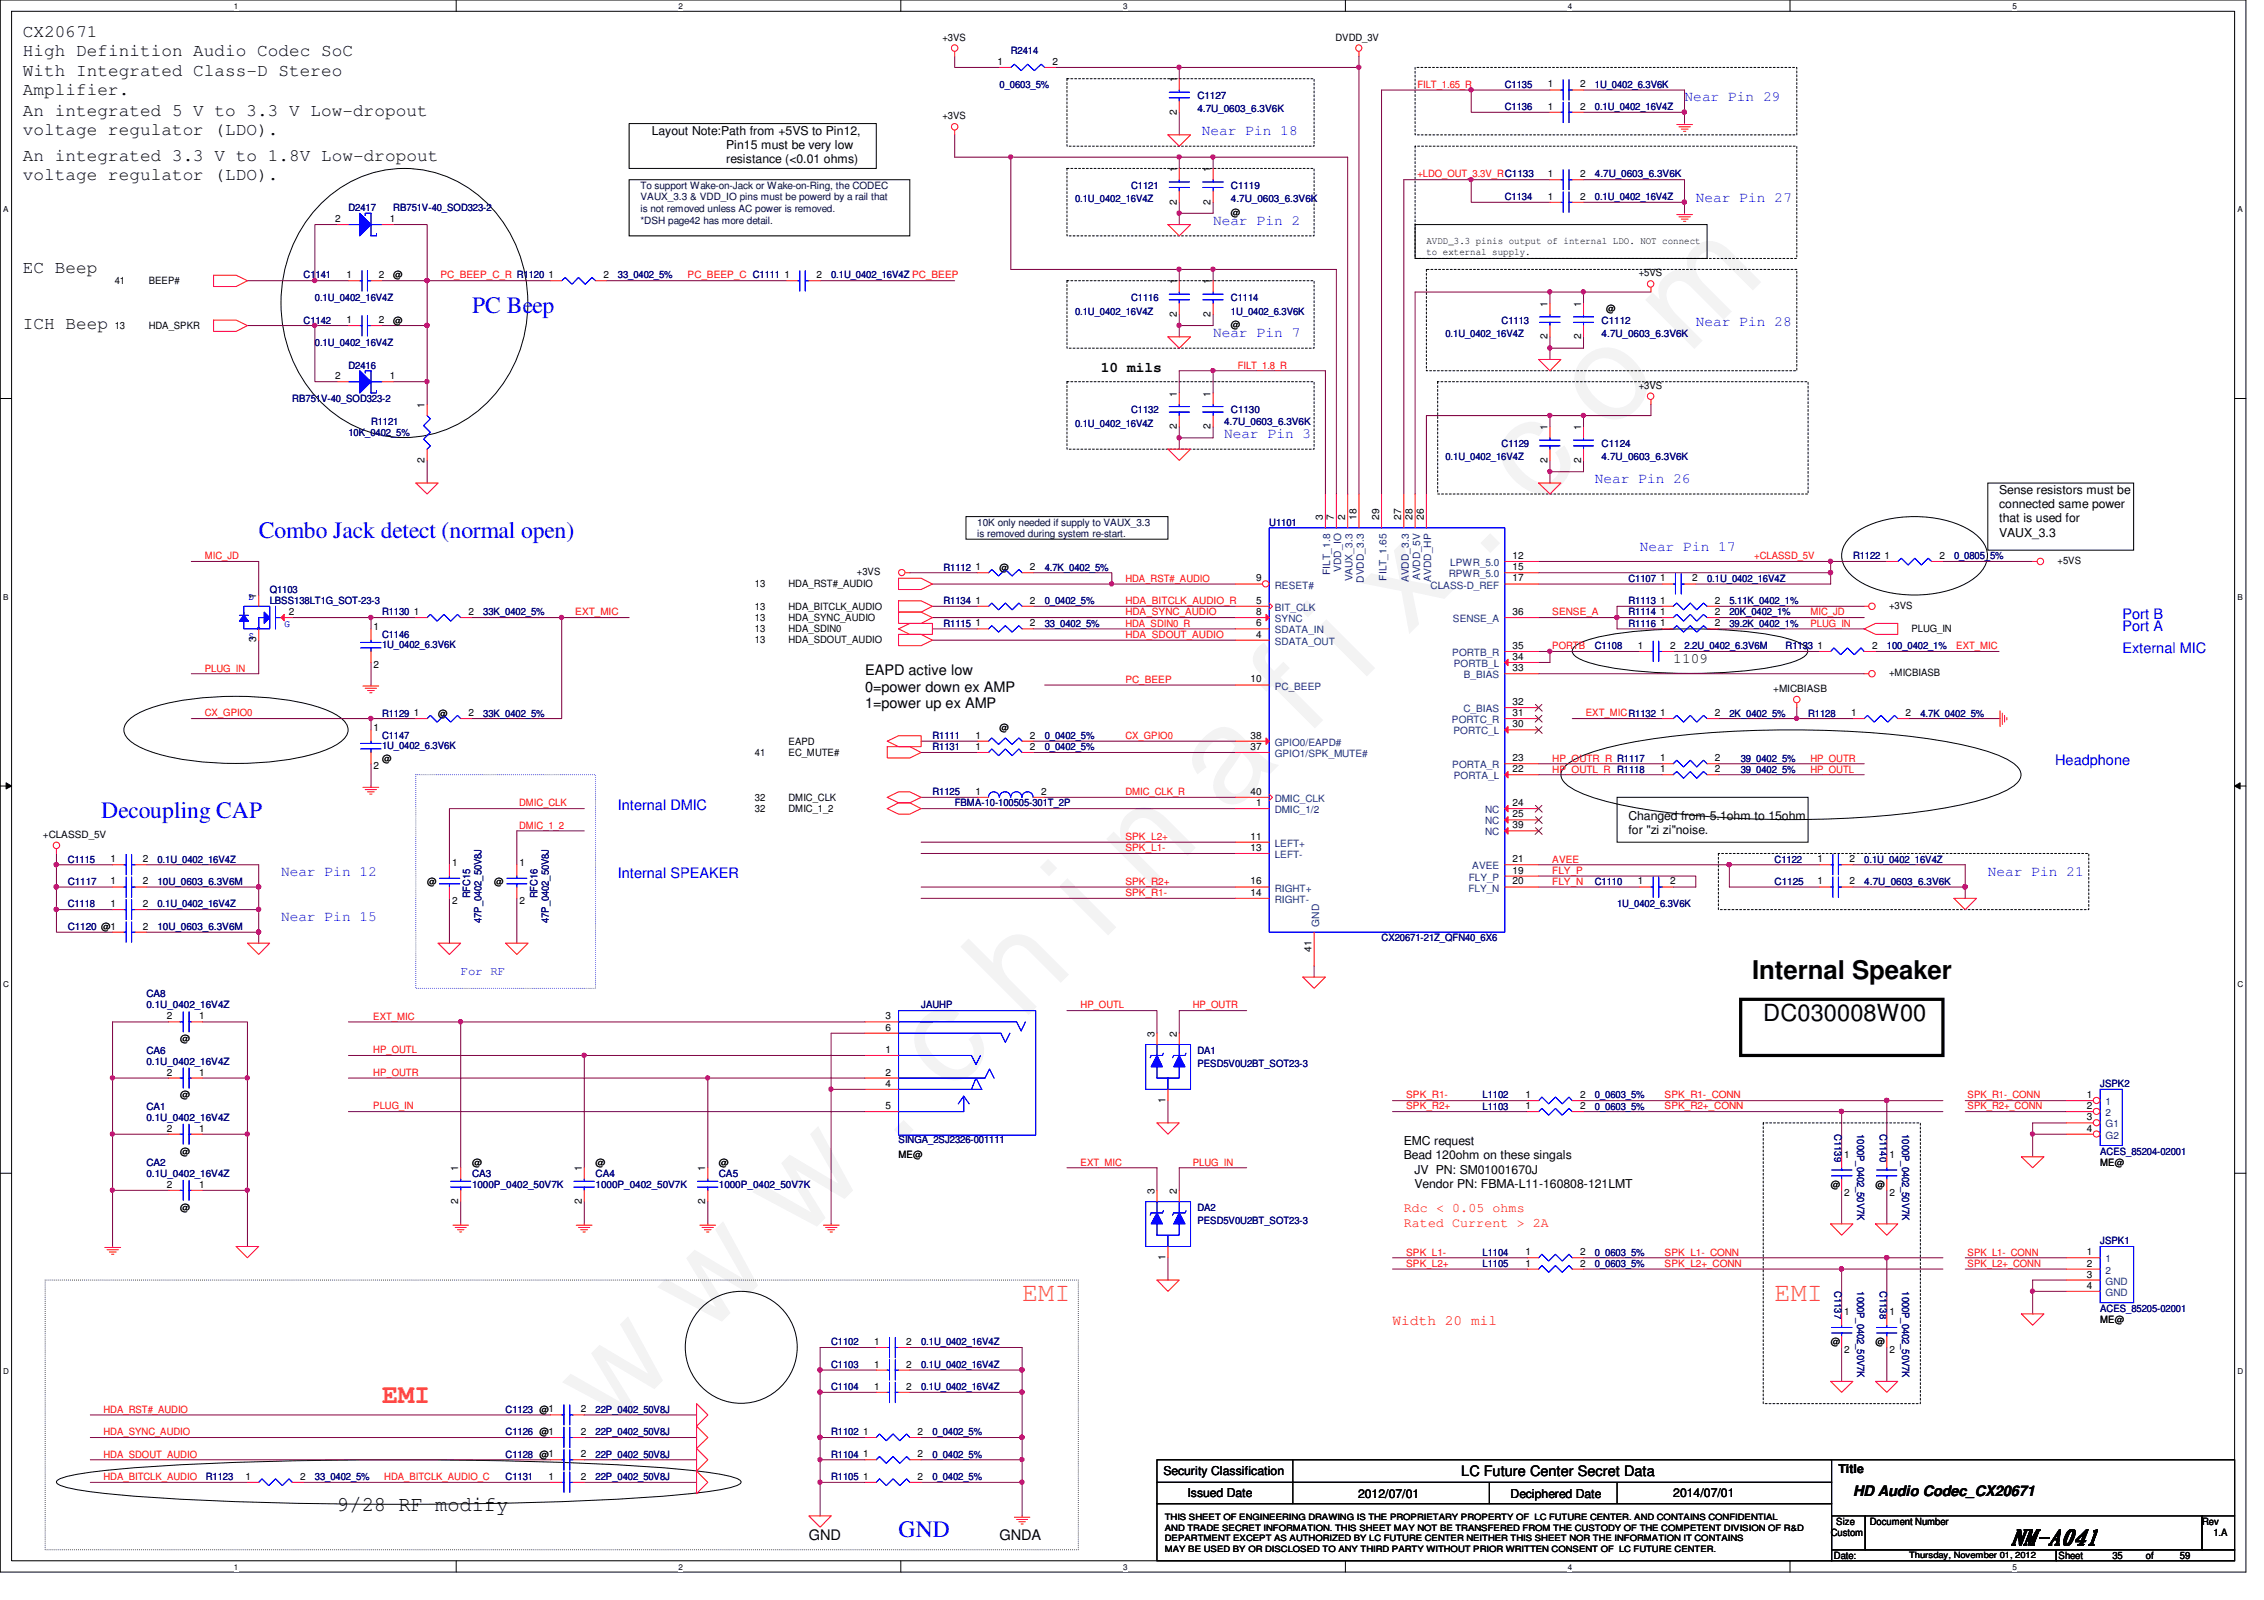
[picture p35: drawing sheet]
<svg xmlns="http://www.w3.org/2000/svg" width="297mm" height="210mm" viewBox="0 0 297 210" stroke-linecap="round" stroke-linejoin="round" font-family="sans-serif">
<defs><g id="words">
<text font-size="17.6" fill="#f0f" x="80.1" y="188" transform="rotate(-45 80.1 188)">w w w . c h i n a f i x . c o m</text>
<g font-size="3.5" fill="#ff8000">
<text x="134.1" y="170.7">EMI</text>
<text x="232.8" y="170.7">EMI</text>
<text x="50.1" y="184.1">EMI</text>
</g>
<text font-size="3.4" x="229.9" y="128.4">Internal Speaker</text>
<g font-size="3.1" fill="#00f">
<text x="61.9" y="41.1">PC Beep</text>
<text x="33.9" y="70.5">Combo Jack detect (normal open)</text>
<text x="13.3" y="107.4">Decoupling CAP</text>
<text x="117.9" y="201.6">GND</text>
</g>
<text font-size="3.1" x="231.3" y="133.9">DC030008W00</text>
<g font-size="2.8">
<text x="44.2" y="198.2">9/28 RF modify</text>
<text x="263.7" y="202.7">NM-A041</text>
</g>
<g font-size="2.3">
<text x="3" y="4.9">CX20671</text>
<text x="3" y="7.4">High Definition Audio Codec SoC</text>
<text x="3" y="9.9">With Integrated Class-D Stereo</text>
<text x="3" y="12.5">Amplifier.</text>
<text x="3" y="15.2">An integrated 5 V to 3.3 V Low-dropout</text>
<text x="3" y="17.7">voltage regulator (LDO).</text>
<text x="3" y="21.1">An integrated 3.3 V to 1.8V Low-dropout</text>
<text x="3" y="23.6">voltage regulator (LDO).</text>
<text x="3" y="35.8">EC Beep</text>
<text x="3" y="43.2">ICH Beep</text>
</g>
<g font-size="1.9" fill="#00f">
<text x="157.7" y="17.7">Near Pin 18</text>
<text x="221" y="13.3">Near Pin 29</text>
<text x="159.2" y="29.5">Near Pin 2</text>
<text x="222.5" y="26.5">Near Pin 27</text>
<text x="159.2" y="44.2">Near Pin 7</text>
<text x="222.5" y="42.8">Near Pin 28</text>
<text x="160.6" y="57.5">Near Pin 3</text>
<text x="209.3" y="63.4">Near Pin 26</text>
<text x="215.1" y="72.2">Near Pin 17</text>
<text x="278.5" y="81.2">Port B</text>
<text x="278.5" y="82.7">Port A</text>
<text x="278.5" y="85.7">External MIC</text>
<text x="269.7" y="100.4">Headphone</text>
<text x="81.1" y="106.3">Internal DMIC</text>
<text x="36.9" y="114.9">Near Pin 12</text>
<text x="81.1" y="115.1">Internal SPEAKER</text>
<text x="260.8" y="114.9">Near Pin 21</text>
<text x="36.9" y="120.8">Near Pin 15</text>
</g>
<g font-size="1.9">
<text x="144.4" y="48.8">10 mils</text>
<text x="113.5" y="88.6">EAPD active low</text>
<text x="219.5" y="87">1109</text>
<text x="113.5" y="90.8">0=power down ex AMP</text>
<text x="113.5" y="92.9">1=power up ex AMP</text>
<text x="191.7" y="193.7">LC Future Center Secret Data</text>
<text x="243.1" y="196.2">HD Audio Codec_CX20671</text>
<text x="106.1" y="202.1">GND</text>
<text x="131.1" y="202.1">GNDA</text>
</g>
<text font-size="1.9" fill="#f00" x="182.7" y="173.9">Width 20 mil</text>
<g font-size="1.7" fill="#f00">
<text x="184.2" y="159">Rdc &lt; 0.05 ohms</text>
<text x="184.2" y="160.9">Rated Current &gt; 2A</text>
</g>
<g font-size="1.6">
<text x="85.5" y="17.7">Layout Note:Path from +5VS to Pin12,</text>
<text x="95.3" y="21.4">resistance (&lt;0.01 ohms)</text>
<text x="95.3" y="19.5">Pin15 must be very low</text>
<text x="262.3" y="64.8">Sense resistors must be</text>
<text x="262.3" y="66.7">connected same power</text>
<text x="262.3" y="68.5">that is used for</text>
<text x="262.3" y="70.4">VAUX_3.3</text>
<text x="213.7" y="107.5">Changed from 5.1ohm to 15ohm</text>
<text x="213.7" y="109.4">for &quot;zi zi&quot;noise.</text>
<text x="184.2" y="150.2">EMC request</text>
<text x="184.2" y="152.1">Bead 120ohm on these singals</text>
<text x="185.6" y="154">JV PN: SM01001670J</text>
<text x="185.6" y="155.8">Vendor PN: FBMA-L11-160808-121LMT</text>
<text x="152.7" y="193.5">Security Classification</text>
<text x="155.8" y="196.3">Issued Date</text>
<text x="178.2" y="196.5">2012/07/01</text>
<text x="198.2" y="196.5">Deciphered Date</text>
<text x="219.5" y="196.3">2014/07/01</text>
<text x="241.2" y="193.2">Title</text>
</g>
<text font-size="1.6" fill="#00f" x="60.4" y="128">For RF</text>
<g font-size="1.3">
<text x="123.7" y="5.3">+3VS</text>
<text x="175.2" y="5.3">DVDD_3V</text>
<text x="130.9" y="8.5">1</text>
<text x="138.1" y="8.5">2</text>
<text x="154.4" y="10.8" transform="rotate(-90 154.4 10.8)">1</text>
<text x="203.1" y="11.5">1</text>
<text x="207.3" y="11.5">2</text>
<text x="123.7" y="15.6">+3VS</text>
<text x="154.4" y="15" transform="rotate(-90 154.4 15)">2</text>
<text x="203.1" y="14.4">1</text>
<text x="207.3" y="14.4">2</text>
<text x="154.4" y="22.6" transform="rotate(-90 154.4 22.6)">1</text>
<text x="158.8" y="22.6" transform="rotate(-90 158.8 22.6)">1</text>
<text x="203.1" y="23.2">1</text>
<text x="207.3" y="23.2">2</text>
<text x="44" y="29.1">2</text>
<text x="51.1" y="29.1">1</text>
<text x="154.4" y="26.8" transform="rotate(-90 154.4 26.8)">2</text>
<text x="158.8" y="26.8" transform="rotate(-90 158.8 26.8)">2</text>
<text x="161.5" y="28.3">@</text>
<text x="203.1" y="26.2">1</text>
<text x="207.3" y="26.2">2</text>
<text x="187.2" y="32">AVDD_3.3 pinis output of internal LDO. NOT connect</text>
<text x="187.2" y="33.4">to external supply.</text>
<text x="15.1" y="37.3">41</text>
<text x="19.5" y="37.3">BEEP#</text>
<text x="45.5" y="36.5">1</text>
<text x="49.7" y="36.5">2</text>
<text x="51.6" y="36.5">@</text>
<text x="72" y="36.5">1</text>
<text x="79.2" y="36.5">2</text>
<text x="102.9" y="36.5">1</text>
<text x="107.1" y="36.5">2</text>
<text x="154.4" y="41.6" transform="rotate(-90 154.4 41.6)">2</text>
<text x="154.4" y="37.3" transform="rotate(-90 154.4 37.3)">1</text>
<text x="158.8" y="41.6" transform="rotate(-90 158.8 41.6)">2</text>
<text x="158.8" y="37.3" transform="rotate(-90 158.8 37.3)">1</text>
<text x="203" y="40.3" transform="rotate(-90 203 40.3)">1</text>
<text x="207.4" y="40.3" transform="rotate(-90 207.4 40.3)">1</text>
<text x="210.7" y="41">@</text>
<text x="215" y="36.2">+5VS</text>
<text x="15.1" y="43.2">13</text>
<text x="19.5" y="43.2">HDA_SPKR</text>
<text x="45.5" y="42.4">1</text>
<text x="49.7" y="42.4">2</text>
<text x="51.6" y="42.5">@</text>
<text x="161.5" y="43.1">@</text>
<text x="203" y="44.5" transform="rotate(-90 203 44.5)">2</text>
<text x="207.4" y="44.5" transform="rotate(-90 207.4 44.5)">2</text>
<text x="44" y="49.7">2</text>
<text x="51.1" y="49.7">1</text>
<text x="55.7" y="53.5" transform="rotate(-90 55.7 53.5)">1</text>
<text x="154.4" y="52" transform="rotate(-90 154.4 52)">1</text>
<text x="158.8" y="52" transform="rotate(-90 158.8 52)">1</text>
<text x="215" y="51">+3VS</text>
<text x="154.4" y="56.3" transform="rotate(-90 154.4 56.3)">2</text>
<text x="158.8" y="56.3" transform="rotate(-90 158.8 56.3)">2</text>
<text x="203" y="56.4" transform="rotate(-90 203 56.4)">1</text>
<text x="207.4" y="56.4" transform="rotate(-90 207.4 56.4)">1</text>
<text x="55.7" y="60.7" transform="rotate(-90 55.7 60.7)">2</text>
<text x="203" y="60.7" transform="rotate(-90 203 60.7)">2</text>
<text x="207.4" y="60.7" transform="rotate(-90 207.4 60.7)">2</text>
<text x="173.6" y="68.2" transform="rotate(-90 173.6 68.2)">3</text>
<text x="175" y="68.2" transform="rotate(-90 175 68.2)">7</text>
<text x="176.5" y="68.2" transform="rotate(-90 176.5 68.2)">2</text>
<text x="178" y="68.2" transform="rotate(-90 178 68.2)">18</text>
<text x="180.9" y="68.2" transform="rotate(-90 180.9 68.2)">29</text>
<text x="183.9" y="68.2" transform="rotate(-90 183.9 68.2)">27</text>
<text x="185.3" y="68.2" transform="rotate(-90 185.3 68.2)">28</text>
<text x="186.8" y="68.2" transform="rotate(-90 186.8 68.2)">26</text>
<text x="99.1" y="77">13</text>
<text x="103.5" y="77">HDA_RST#_AUDIO</text>
<text x="112.4" y="75.4">+3VS</text>
<text x="128" y="74.8">1</text>
<text x="131.1" y="74.8">@</text>
<text x="135.1" y="74.8">2</text>
<text x="164.8" y="76.3">9</text>
<text x="198.5" y="76.3">17</text>
<text x="198.5" y="73.3">12</text>
<text x="198.5" y="74.8">15</text>
<text x="217.8" y="76.3">1</text>
<text x="222" y="76.3">2</text>
<text x="247.3" y="73.3">1</text>
<text x="254.5" y="73.3">2</text>
<text x="270" y="74">+5VS</text>
<text x="33.6" y="78.5" transform="rotate(-90 33.6 78.5)">1</text>
<text x="37.9" y="80.7">2</text>
<text x="49" y="82.7">1</text>
<text x="54.3" y="80.7">1</text>
<text x="61.5" y="80.7">2</text>
<text x="99.1" y="81.5">13</text>
<text x="99.1" y="83">13</text>
<text x="99.1" y="80">13</text>
<text x="103.5" y="81.5">HDA_SYNC_AUDIO</text>
<text x="103.5" y="83">HDA_SDIN0</text>
<text x="103.5" y="80">HDA_BITCLK_AUDIO</text>
<text x="128" y="82.2">1</text>
<text x="128" y="79.2">1</text>
<text x="135.1" y="82.2">2</text>
<text x="135.1" y="79.2">2</text>
<text x="164.8" y="83.7">4</text>
<text x="164.8" y="79.2">5</text>
<text x="164.8" y="82.2">6</text>
<text x="164.8" y="80.7">8</text>
<text x="198.5" y="80.7">36</text>
<text x="217.8" y="79.2">1</text>
<text x="217.8" y="80.7">1</text>
<text x="217.8" y="82.2">1</text>
<text x="225" y="79.2">2</text>
<text x="225" y="80.7">2</text>
<text x="225" y="82.2">2</text>
<text x="247.9" y="79.9">+3VS</text>
<text x="250.8" y="83">PLUG_IN</text>
<text x="33.6" y="84.3" transform="rotate(-90 33.6 84.3)">3</text>
<text x="49" y="87.7">2</text>
<text x="99.1" y="84.4">13</text>
<text x="103.5" y="84.4">HDA_SDOUT_AUDIO</text>
<text x="164.1" y="89.5">10</text>
<text x="198.5" y="85.1">35</text>
<text x="198.5" y="86.6">34</text>
<text x="198.5" y="88.1">33</text>
<text x="214.9" y="85.1">1</text>
<text x="219.1" y="85.1">2</text>
<text x="238.5" y="85.1">1</text>
<text x="245.6" y="85.1">2</text>
<text x="247.9" y="88.7">+MICBIASB</text>
<text x="49" y="95.9">1</text>
<text x="54.3" y="93.9">1</text>
<text x="57.5" y="94">@</text>
<text x="61.5" y="93.9">2</text>
<text x="131.1" y="95.9">@</text>
<text x="198.5" y="93.9">31</text>
<text x="198.5" y="95.4">30</text>
<text x="198.5" y="92.5">32</text>
<text x="217.8" y="93.9">1</text>
<text x="225" y="93.9">2</text>
<text x="232.7" y="90.8">+MICBIASB</text>
<text x="242.9" y="93.9">1</text>
<text x="250" y="93.9">2</text>
<text x="49" y="100.9">2</text>
<text x="50.1" y="99.9">@</text>
<text x="99.1" y="99.1">41</text>
<text x="103.5" y="97.7">EAPD</text>
<text x="103.5" y="99.1">EC_MUTE#</text>
<text x="128" y="98.4">1</text>
<text x="128" y="96.9">1</text>
<text x="135.1" y="98.4">2</text>
<text x="135.1" y="96.9">2</text>
<text x="164.1" y="98.4">37</text>
<text x="164.1" y="96.9">38</text>
<text x="198.5" y="99.9">23</text>
<text x="198.5" y="101.3">22</text>
<text x="217.8" y="99.9">1</text>
<text x="217.8" y="101.3">1</text>
<text x="225" y="99.9">2</text>
<text x="225" y="101.3">2</text>
<text x="99.1" y="105.1">32</text>
<text x="99.1" y="106.5">32</text>
<text x="103.5" y="105.1">DMIC_CLK</text>
<text x="103.5" y="106.5">DMIC_1_2</text>
<text x="128" y="104.3">1</text>
<text x="136.6" y="104.3">2</text>
<text x="164.1" y="104.3">40</text>
<text x="164.8" y="105.7">1</text>
<text x="198.5" y="105.7">24</text>
<text x="198.5" y="107.2">25</text>
<text x="5.6" y="109.9">+CLASSD_5V</text>
<text x="14.5" y="113.1">1</text>
<text x="18.8" y="113.1">2</text>
<text x="59.3" y="113.6">1</text>
<text x="68.2" y="113.6">1</text>
<text x="164.1" y="110.2">11</text>
<text x="164.1" y="111.6">13</text>
<text x="198.5" y="113.1">21</text>
<text x="198.5" y="108.7">39</text>
<text x="238.5" y="113.1">1</text>
<text x="242.7" y="113.1">2</text>
<text x="14.5" y="116">1</text>
<text x="14.5" y="119">1</text>
<text x="18.8" y="116">2</text>
<text x="18.8" y="119">2</text>
<text x="56" y="116.1">@</text>
<text x="59.3" y="118.6">2</text>
<text x="64.9" y="116.1">@</text>
<text x="68.2" y="118.6">2</text>
<text x="164.1" y="117.5">14</text>
<text x="164.1" y="116">16</text>
<text x="198.5" y="116">20</text>
<text x="198.5" y="114.6">19</text>
<text x="214.9" y="116">1</text>
<text x="219.1" y="116">2</text>
<text x="238.5" y="116">1</text>
<text x="242.7" y="116">2</text>
<text x="18.8" y="122">2</text>
<text x="172.1" y="124.8" transform="rotate(-90 172.1 124.8)">41</text>
<text x="21.9" y="133.7">2</text>
<text x="23.6" y="136.7">@</text>
<text x="26.1" y="133.7">1</text>
<text x="116.2" y="135.2">6</text>
<text x="116.2" y="133.7">3</text>
<text x="151.5" y="136" transform="rotate(-90 151.5 136)">3</text>
<text x="154.4" y="136" transform="rotate(-90 154.4 136)">2</text>
<text x="21.9" y="141.1">2</text>
<text x="26.1" y="141.1">1</text>
<text x="116.2" y="138.1">1</text>
<text x="116.2" y="142.6">4</text>
<text x="116.2" y="141.1">2</text>
<text x="21.9" y="148.5">2</text>
<text x="23.6" y="144.1">@</text>
<text x="26.1" y="148.5">1</text>
<text x="116.2" y="145.5">5</text>
<text x="152.9" y="144.7" transform="rotate(-90 152.9 144.7)">1</text>
<text x="200.1" y="145.5">1</text>
<text x="200.1" y="144.1">1</text>
<text x="207.3" y="145.5">2</text>
<text x="207.3" y="144.1">2</text>
<text x="273.8" y="144.1">1</text>
<text x="273.8" y="145.5">2</text>
<text x="273.8" y="147">3</text>
<text x="273.8" y="148.5">4</text>
<text x="21.9" y="155.8">2</text>
<text x="23.6" y="151.5">@</text>
<text x="26.1" y="155.8">1</text>
<text x="60.1" y="153.7" transform="rotate(-90 60.1 153.7)">1</text>
<text x="61.9" y="153">@</text>
<text x="76.3" y="153.7" transform="rotate(-90 76.3 153.7)">1</text>
<text x="78.1" y="153">@</text>
<text x="92.5" y="153.7" transform="rotate(-90 92.5 153.7)">1</text>
<text x="94.3" y="153">@</text>
<text x="117.9" y="151.9">ME@</text>
<text x="240.2" y="155.9">@</text>
<text x="242" y="151.9">1</text>
<text x="246.1" y="155.9">@</text>
<text x="247.9" y="151.9">1</text>
<text x="275.5" y="153">ME@</text>
<text x="23.6" y="158.8">@</text>
<text x="60.1" y="157.9" transform="rotate(-90 60.1 157.9)">2</text>
<text x="76.3" y="157.9" transform="rotate(-90 76.3 157.9)">2</text>
<text x="92.5" y="157.9" transform="rotate(-90 92.5 157.9)">2</text>
<text x="151.5" y="156.6" transform="rotate(-90 151.5 156.6)">3</text>
<text x="154.4" y="156.6" transform="rotate(-90 154.4 156.6)">2</text>
<text x="242" y="156.9">2</text>
<text x="247.9" y="156.9">2</text>
<text x="152.9" y="165.3" transform="rotate(-90 152.9 165.3)">1</text>
<text x="200.1" y="164.7">1</text>
<text x="200.1" y="166.2">1</text>
<text x="207.3" y="164.7">2</text>
<text x="207.3" y="166.2">2</text>
<text x="273.8" y="164.7">1</text>
<text x="273.8" y="166.2">2</text>
<text x="273.8" y="167.6">3</text>
<text x="242" y="172.6">1</text>
<text x="247.9" y="172.6">1</text>
<text x="273.8" y="169.1">4</text>
<text x="275.5" y="173.6">ME@</text>
<text x="114.7" y="179.4">1</text>
<text x="114.7" y="176.4">1</text>
<text x="118.9" y="179.4">2</text>
<text x="118.9" y="176.4">2</text>
<text x="240.2" y="176.5">@</text>
<text x="242" y="177.5">2</text>
<text x="246.1" y="176.5">@</text>
<text x="247.9" y="177.5">2</text>
<text x="76.2" y="185.3">2</text>
<text x="114.7" y="182.3">1</text>
<text x="118.9" y="182.3">2</text>
<text x="76.2" y="191.2">2</text>
<text x="76.2" y="188.3">2</text>
<text x="113.2" y="191.2">1</text>
<text x="113.2" y="188.3">1</text>
<text x="120.4" y="191.2">2</text>
<text x="120.4" y="188.3">2</text>
<text x="32.2" y="194.1">1</text>
<text x="39.4" y="194.1">2</text>
<text x="72" y="194.1">1</text>
<text x="76.2" y="194.1">2</text>
<text x="113.2" y="194.1">1</text>
<text x="120.4" y="194.1">2</text>
<text x="240.2" y="201.5">Custom</text>
<text x="240.9" y="200.1">Size</text>
<text x="245.3" y="200.1">Document Number</text>
<text x="288.9" y="200.1">Rev</text>
<text x="290.4" y="201.5">1.A</text>
<text x="240.6" y="204.5">Date:</text>
<text x="270.1" y="204.5">Sheet</text>
<text x="277.2" y="204.5">35</text>
<text x="281.6" y="204.5">of</text>
<text x="286" y="204.5">59</text>
</g>
<g font-size="1.3" fill="#000080">
<text x="131.1" y="11.5">0_0603_5%</text>
<text x="132.6" y="7.1">R2414</text>
<text x="197.4" y="11.5">C1135</text>
<text x="209.3" y="11.5">1U_0402_6.3V6K</text>
<text x="157.1" y="13">C1127</text>
<text x="157.1" y="14.7">4.7U_0603_6.3V6K</text>
<text x="197.4" y="14.4">C1136</text>
<text x="209.3" y="14.4">0.1U_0402_16V4Z</text>
<text x="209.2" y="23.3">4.7U_0603_6.3V6K</text>
<text x="45.7" y="27.7">D2417</text>
<text x="51.6" y="27.7">RB751V-40_SOD323-2</text>
<text x="141.1" y="26.5">0.1U_0402_16V4Z</text>
<text x="148.4" y="24.8">C1121</text>
<text x="161.5" y="24.8">C1119</text>
<text x="161.5" y="26.5">4.7U_0603_6.3V6K</text>
<text x="197.4" y="26.2">C1134</text>
<text x="209.3" y="26.2">0.1U_0402_16V4Z</text>
<text x="39.8" y="36.5">C1141</text>
<text x="41.3" y="39.5">0.1U_0402_16V4Z</text>
<text x="81.1" y="36.5">33_0402_5%</text>
<text x="109" y="36.5">0.1U_0402_16V4Z PC_BEEP</text>
<text x="141.1" y="41.3">0.1U_0402_16V4Z</text>
<text x="148.4" y="39.5">C1116</text>
<text x="161.5" y="39.5">C1114</text>
<text x="161.5" y="41.3">1U_0402_6.3V6K</text>
<text x="39.8" y="42.5">C1142</text>
<text x="41.3" y="45.4">0.1U_0402_16V4Z</text>
<text x="189.6" y="44.2">0.1U_0402_16V4Z</text>
<text x="197" y="42.5">C1113</text>
<text x="210.1" y="42.5">C1112</text>
<text x="210.1" y="44.2">4.7U_0603_6.3V6K</text>
<text x="38.4" y="52.7">RB751V-40_SOD323-2</text>
<text x="45.7" y="48.3">D2416</text>
<text x="45.7" y="57.2">10K_0402_5%</text>
<text x="48.7" y="55.7">R1121</text>
<text x="141.1" y="56">0.1U_0402_16V4Z</text>
<text x="148.4" y="54.2">C1132</text>
<text x="160.6" y="55.7">4.7U_0603_6.3V6K</text>
<text x="161.5" y="54.2">C1130</text>
<text x="197" y="58.6">C1129</text>
<text x="210.1" y="58.6">C1124</text>
<text x="189.6" y="60.4">0.1U_0402_16V4Z</text>
<text x="210.1" y="60.4">4.7U_0603_6.3V6K</text>
<text x="166.5" y="69">U1101</text>
<text x="35.4" y="77.8">Q1103</text>
<text x="123.8" y="74.8">R1112</text>
<text x="137.1" y="74.8">4.7K_0402_5%</text>
<text x="213.7" y="76.3">C1107</text>
<text x="224" y="76.3">0.1U_0402_16V4Z</text>
<text x="243.1" y="73.4">R1122</text>
<text x="256.4" y="73.4">0_0805_5%</text>
<text x="35.4" y="79.3">LBSS138LT1G_SOT-23-3</text>
<text x="50.1" y="80.7">R1130</text>
<text x="50.1" y="83.7">C1146</text>
<text x="63.4" y="80.7">33K_0402_5%</text>
<text x="123.8" y="82.2">R1115</text>
<text x="123.8" y="79.3">R1134</text>
<text x="137.1" y="82.2">33_0402_5%</text>
<text x="137.1" y="79.3">0_0402_5%</text>
<text x="213.7" y="79.3">R1113</text>
<text x="213.7" y="80.7">R1114</text>
<text x="213.7" y="82.2">R1116</text>
<text x="226.9" y="79.3">5.11K_0402_1%</text>
<text x="226.9" y="80.7">20K_0402_1%</text>
<text x="226.9" y="82.2">39.2K_0402_1%</text>
<text x="50.1" y="85">1U_0402_6.3V6K</text>
<text x="209.3" y="85.2">C1108</text>
<text x="221" y="85.2">2.2U_0402_6.3V6M</text>
<text x="234.3" y="85.2">R1133</text>
<text x="247.6" y="85.2">100_0402_1%</text>
<text x="50.1" y="94">R1129</text>
<text x="63.4" y="94">33K_0402_5%</text>
<text x="226.9" y="94">2K_0402_5%</text>
<text x="237.2" y="94">R1128</text>
<text x="252" y="94">4.7K_0402_5%</text>
<text x="50.1" y="96.9">C1147</text>
<text x="50.1" y="98.3">1U_0402_6.3V6K</text>
<text x="122.3" y="98.4">R1131</text>
<text x="122.3" y="96.9">R1111</text>
<text x="137.1" y="98.4">0_0402_5%</text>
<text x="137.1" y="96.9">0_0402_5%</text>
<text x="228.4" y="99.9">39_0402_5%</text>
<text x="228.4" y="101.4">39_0402_5%</text>
<text x="122.3" y="104.3">R1125</text>
<text x="125.3" y="105.8">FBMA-10-100505-301T_2P</text>
<text x="8.9" y="113.2">C1115</text>
<text x="20.7" y="113.2">0.1U_0402_16V4Z</text>
<text x="232.8" y="113.2">C1122</text>
<text x="244.6" y="113.2">0.1U_0402_16V4Z</text>
<text x="8.9" y="116.1">C1117</text>
<text x="8.9" y="119">C1118</text>
<text x="20.7" y="116.1">10U_0603_6.3V6M</text>
<text x="20.7" y="119">0.1U_0402_16V4Z</text>
<text x="61.7" y="117.9" transform="rotate(-90 61.7 117.9)">RFC15</text>
<text x="70.5" y="117.9" transform="rotate(-90 70.5 117.9)">RFC16</text>
<text x="209.3" y="116.1">C1110</text>
<text x="212.2" y="119">1U_0402_6.3V6K</text>
<text x="232.8" y="116.1">C1125</text>
<text x="244.6" y="116.1">4.7U_0603_6.3V6K</text>
<text x="8.9" y="122">C1120 @1</text>
<text x="20.7" y="122">10U_0603_6.3V6M</text>
<text x="63.2" y="121.1" transform="rotate(-90 63.2 121.1)">47P_0402_50V8J</text>
<text x="72" y="121.1" transform="rotate(-90 72 121.1)">47P_0402_50V8J</text>
<text x="181.3" y="123.5">CX20671-21Z_QFN40_6X6</text>
<text x="19.2" y="130.9">CA8</text>
<text x="19.2" y="132.3">0.1U_0402_16V4Z</text>
<text x="120.9" y="132.3">JAUHP</text>
<text x="19.2" y="138.2">CA6</text>
<text x="19.2" y="139.7">0.1U_0402_16V4Z</text>
<text x="157.1" y="138.2">DA1</text>
<text x="157.1" y="140">PESD5V0U2BT_SOT23-3</text>
<text x="275.5" y="142.6">JSPK2</text>
<text x="19.2" y="145.6">CA1</text>
<text x="19.2" y="147">0.1U_0402_16V4Z</text>
<text x="117.9" y="150">SINGA_2SJ2326-001111</text>
<text x="194.5" y="145.6">L1103</text>
<text x="194.5" y="144.1">L1102</text>
<text x="209.3" y="145.6">0_0603_5%</text>
<text x="209.3" y="144.1">0_0603_5%</text>
<text x="240.7" y="148.8" transform="rotate(90 240.7 148.8)">C1139</text>
<text x="243.7" y="148.8" transform="rotate(90 243.7 148.8)">1000P_0402_50V7K</text>
<text x="246.6" y="148.8" transform="rotate(90 246.6 148.8)">C1140</text>
<text x="249.6" y="148.8" transform="rotate(90 249.6 148.8)">1000P_0402_50V7K</text>
<text x="19.2" y="153">CA2</text>
<text x="19.2" y="154.4">0.1U_0402_16V4Z</text>
<text x="61.9" y="154.4">CA3</text>
<text x="61.9" y="155.9">1000P_0402_50V7K</text>
<text x="78.1" y="154.4">CA4</text>
<text x="78.1" y="155.9">1000P_0402_50V7K</text>
<text x="94.3" y="154.4">CA5</text>
<text x="94.3" y="155.9">1000P_0402_50V7K</text>
<text x="275.5" y="151.5">ACES_85204-02001</text>
<text x="157.1" y="158.8">DA2</text>
<text x="157.1" y="160.6">PESD5V0U2BT_SOT23-3</text>
<text x="194.5" y="164.7">L1104</text>
<text x="194.5" y="166.2">L1105</text>
<text x="209.3" y="164.7">0_0603_5%</text>
<text x="209.3" y="166.2">0_0603_5%</text>
<text x="275.5" y="163.2">JSPK1</text>
<text x="240.7" y="169.4" transform="rotate(90 240.7 169.4)">C1137</text>
<text x="243.7" y="169.4" transform="rotate(90 243.7 169.4)">1000P_0402_50V7K</text>
<text x="246.6" y="169.4" transform="rotate(90 246.6 169.4)">C1138</text>
<text x="249.6" y="169.4" transform="rotate(90 249.6 169.4)">1000P_0402_50V7K</text>
<text x="275.5" y="172.1">ACES_85205-02001</text>
<text x="109" y="179.5">C1103</text>
<text x="109" y="176.5">C1102</text>
<text x="120.9" y="179.5">0.1U_0402_16V4Z</text>
<text x="120.9" y="176.5">0.1U_0402_16V4Z</text>
<text x="66.3" y="185.3">C1123 @1</text>
<text x="78.1" y="185.3">22P_0402_50V8J</text>
<text x="109" y="182.4">C1104</text>
<text x="120.9" y="182.4">0.1U_0402_16V4Z</text>
<text x="66.3" y="191.2">C1128 @1</text>
<text x="66.3" y="188.3">C1126 @1</text>
<text x="78.1" y="191.2">22P_0402_50V8J</text>
<text x="78.1" y="188.3">22P_0402_50V8J</text>
<text x="109" y="191.2">R1104</text>
<text x="109" y="188.3">R1102</text>
<text x="122.3" y="191.2">0_0402_5%</text>
<text x="122.3" y="188.3">0_0402_5%</text>
<text x="27" y="194.2">R1123</text>
<text x="41.3" y="194.2">33_0402_5%</text>
<text x="66.3" y="194.2">C1131</text>
<text x="78.1" y="194.2">22P_0402_50V8J</text>
<text x="109" y="194.2">R1105</text>
<text x="122.3" y="194.2">0_0402_5%</text>
</g>
<g font-size="1.3" fill="#f00">
<text x="186" y="11.5">FILT_1.65_R</text>
<text x="186" y="23.3">+LDO_OUT_3.3V_RC1133</text>
<text x="57.8" y="36.5">PC_BEEP_C_R R1120</text>
<text x="90.2" y="36.5">PC_BEEP_C C1111</text>
<text x="162.4" y="48.3">FILT_1.8_R</text>
<text x="26.9" y="73.4">MIC_JD</text>
<text x="147.7" y="76.3">HDA_RST#_AUDIO</text>
<text x="230.2" y="73.4">+CLASSD_5V</text>
<text x="75.5" y="80.7">EXT_MIC</text>
<text x="147.7" y="79.2">HDA_BITCLK_AUDIO_R</text>
<text x="147.7" y="80.7">HDA_SYNC_AUDIO</text>
<text x="147.7" y="83.7">HDA_SDOUT_AUDIO</text>
<text x="147.7" y="82.2">HDA_SDIN0_R</text>
<text x="203.7" y="80.7">SENSE_A</text>
<text x="237.5" y="80.7">MIC_JD</text>
<text x="237.5" y="82.2">PLUG_IN</text>
<text x="26.9" y="88.1">PLUG_IN</text>
<text x="147.7" y="89.6">PC_BEEP</text>
<text x="203.7" y="85.2">PORTB</text>
<text x="256.7" y="85.2">EXT_MIC</text>
<text x="26.9" y="94">CX_GPIO0</text>
<text x="208.1" y="94">EXT_MICR1132</text>
<text x="147.7" y="96.9">CX_GPIO0</text>
<text x="203.7" y="101.3">HP_OUTL_R R1118</text>
<text x="203.7" y="99.9">HP_OUTR_R R1117</text>
<text x="237.5" y="99.9">HP_OUTR</text>
<text x="237.5" y="101.3">HP_OUTL</text>
<text x="68.1" y="105.8">DMIC_CLK</text>
<text x="147.7" y="104.3">DMIC_CLK_R</text>
<text x="68.1" y="108.7">DMIC_1_2</text>
<text x="147.7" y="111.7">SPK_L1-</text>
<text x="147.7" y="110.2">SPK_L2+</text>
<text x="203.7" y="113.2">AVEE</text>
<text x="147.7" y="116.1">SPK_R2+</text>
<text x="147.7" y="117.6">SPK_R1-</text>
<text x="203.7" y="114.6">FLY_P</text>
<text x="203.7" y="116.1">FLY_N</text>
<text x="49" y="133.8">EXT_MIC</text>
<text x="141.8" y="132.3">HP_OUTL</text>
<text x="156.5" y="132.3">HP_OUTR</text>
<text x="49" y="138.2">HP_OUTL</text>
<text x="49" y="141.1">HP_OUTR</text>
<text x="49" y="145.5">PLUG_IN</text>
<text x="184.5" y="144.1">SPK_R1-</text>
<text x="184.5" y="145.5">SPK_R2+</text>
<text x="218.4" y="144.1">SPK_R1-_CONN</text>
<text x="218.4" y="145.5">SPK_R2+_CONN</text>
<text x="258.1" y="144.1">SPK_R1-_CONN</text>
<text x="258.1" y="145.5">SPK_R2+_CONN</text>
<text x="141.8" y="152.9">EXT_MIC</text>
<text x="156.5" y="152.9">PLUG_IN</text>
<text x="184.5" y="164.7">SPK_L1-</text>
<text x="184.5" y="166.2">SPK_L2+</text>
<text x="218.4" y="164.7">SPK_L1-_CONN</text>
<text x="218.4" y="166.2">SPK_L2+_CONN</text>
<text x="258.1" y="166.2">SPK_L2+_CONN</text>
<text x="258.1" y="164.7">SPK_L1-_CONN</text>
<text x="13.6" y="185.3">HDA_RST#_AUDIO</text>
<text x="13.6" y="191.2">HDA_SDOUT_AUDIO</text>
<text x="13.6" y="188.3">HDA_SYNC_AUDIO</text>
<text x="13.6" y="194.2">HDA_BITCLK_AUDIO</text>
<text x="50.4" y="194.2">HDA_BITCLK_AUDIO_C</text>
</g>
<g font-size="1.3" fill="#000040">
<text x="84" y="24.8">To support Wake-on-Jack or Wake-on-Ring, the CODEC</text>
<text x="84" y="26.3">VAUX_3.3 &amp; VDD_IO pins must be powerd by a rail that</text>
<text x="84" y="27.8">is not removed unless AC power is removed.</text>
<text x="84" y="29.3">*DSH page42 has more detail.</text>
<text x="128.2" y="69">10K only needed if supply to VAUX_3.3</text>
<text x="128.2" y="70.5">is removed during system re-start.</text>
</g>
<g font-size="1.3" fill="#004080">
<text x="167.3" y="77.2">RESET#</text>
<text x="174.5" y="75.4" transform="rotate(-90 174.5 75.4)">FILT_1.8</text>
<text x="176" y="75" transform="rotate(-90 176 75)">VDD_IO</text>
<text x="177.5" y="76.3" transform="rotate(-90 177.5 76.3)">VAUX_3.3</text>
<text x="178.9" y="76.5" transform="rotate(-90 178.9 76.5)">DVDD_3.3</text>
<text x="181.9" y="76.2" transform="rotate(-90 181.9 76.2)">FILT_1.65</text>
<text x="184.8" y="76.4" transform="rotate(-90 184.8 76.4)">AVDD_3.3</text>
<text x="186.3" y="76.1" transform="rotate(-90 186.3 76.1)">AVDD_5V</text>
<text x="187.7" y="77.2">CLASS-D_REF</text>
<text x="187.8" y="76.3" transform="rotate(-90 187.8 76.3)">AVDD_HP</text>
<text x="190.1" y="75.7">RPWR_5.0</text>
<text x="190.3" y="74.3">LPWR_5.0</text>
<text x="167.3" y="80.1">BIT_CLK</text>
<text x="167.3" y="83.1">SDATA_IN</text>
<text x="167.3" y="81.6">SYNC</text>
<text x="190.6" y="81.6">SENSE_A</text>
<text x="167.3" y="84.6">SDATA_OUT</text>
<text x="190.5" y="86.1">PORTB_R</text>
<text x="190.8" y="87.5">PORTB_L</text>
<text x="192.1" y="89">B_BIAS</text>
<text x="167.3" y="90.5">PC_BEEP</text>
<text x="190.5" y="94.9">PORTC_R</text>
<text x="192" y="93.4">C_BIAS</text>
<text x="167.3" y="99.3">GPIO1/SPK_MUTE#</text>
<text x="167.3" y="97.8">GPIO0/EAPD#</text>
<text x="190.5" y="100.8">PORTA_R</text>
<text x="190.7" y="96.4">PORTC_L</text>
<text x="167.3" y="106.7">DMIC_1/2</text>
<text x="167.3" y="105.2">DMIC_CLK</text>
<text x="190.8" y="102.2">PORTA_L</text>
<text x="194.9" y="106.7">NC</text>
<text x="167.3" y="111.1">LEFT+</text>
<text x="167.3" y="112.6">LEFT-</text>
<text x="194.9" y="108.2">NC</text>
<text x="194.9" y="109.6">NC</text>
<text x="167.3" y="118.4">RIGHT-</text>
<text x="167.3" y="117">RIGHT+</text>
<text x="192.7" y="117">FLY_N</text>
<text x="192.7" y="115.5">FLY_P</text>
<text x="193.2" y="114">AVEE</text>
<text x="173.1" y="121.6" transform="rotate(-90 173.1 121.6)">GND</text>
<text x="276.3" y="145">1</text>
<text x="276.3" y="146.4">2</text>
<text x="276.3" y="147.9">G1</text>
<text x="276.3" y="149.4">G2</text>
<text x="276.3" y="165.6">1</text>
<text x="276.3" y="167.1">2</text>
<text x="276.3" y="168.5">GND</text>
<text x="276.3" y="170">GND</text>
</g>
<g font-size="1.3" fill="#00f">
<text x="32.6" y="78.7">D</text>
<text x="32.6" y="83.9">S</text>
<text x="37.3" y="82.3">G</text>
</g>
<g font-size="1.1">
<text x="30.7" y="1.1">1</text>
<text x="89" y="1.1">2</text>
<text x="147.4" y="1.1">3</text>
<text x="205.7" y="1.1">4</text>
<text x="264" y="1.1">5</text>
<text x=".4" y="27.9">A</text>
<text x="293.6" y="27.9">A</text>
<text x=".4" y="78.7">B</text>
<text x="293.6" y="78.7">B</text>
<text x=".4" y="129.5">C</text>
<text x="293.6" y="129.5">C</text>
<text x=".4" y="180.3">D</text>
<text x="293.6" y="180.3">D</text>
<text x="152.8" y="202.2">DEPARTMENT EXCEPT AS AUTHORIZED BY LC FUTURE CENTER NEITHER THIS SHEET NOR THE INFORMATION IT CONTAINS</text>
<text x="152.8" y="203.6">MAY BE USED BY OR DISCLOSED TO ANY THIRD PARTY WITHOUT PRIOR WRITTEN CONSENT OF LC FUTURE CENTER.</text>
<text x="152.8" y="199.4">THIS SHEET OF ENGINEERING DRAWING IS THE PROPRIETARY PROPERTY OF LC FUTURE CENTER. AND CONTAINS CONFIDENTIAL</text>
<text x="152.8" y="200.8">AND TRADE SECRET INFORMATION. THIS SHEET MAY NOT BE TRANSFERED FROM THE CUSTODY OF THE COMPETENT DIVISION OF R&amp;D</text>
<text x="30.7" y="205.9">1</text>
<text x="89" y="205.9">2</text>
<text x="147.4" y="205.9">3</text>
<text x="205.7" y="205.9">4</text>
<text x="250.5" y="204.4">Thursday, November 01, 2012</text>
<text x="264" y="205.9">5</text>
</g>
</g></defs>
<path d="M0 0h294.7v206.2h-294.7zM1.5 1.5h291.7v203.3h-291.7z" fill="none" stroke="#000" stroke-width=".13"/>
<g fill="#fff">
<path d="M30.7 .2h.6v1.2h-.6z"/>
<path d="M30.7 204.9h.6v1.2h-.6z"/>
</g>
<path d="M59.9 0v1.5M59.9 204.8v1.4" fill="none" stroke="#000" stroke-width=".13"/>
<g fill="#fff">
<path d="M89 .2h.6v1.2h-.6z"/>
<path d="M89 204.9h.6v1.2h-.6z"/>
</g>
<path d="M118.2 0v1.5M118.2 204.8v1.4" fill="none" stroke="#000" stroke-width=".13"/>
<g fill="#fff">
<path d="M147.4 .2h.5v1.2h-.5z"/>
<path d="M147.4 204.9h.5v1.2h-.5z"/>
</g>
<path d="M176.5 0v1.5M176.5 204.8v1.4" fill="none" stroke="#000" stroke-width=".13"/>
<g fill="#fff">
<path d="M205.7 .2h.6v1.2h-.6z"/>
<path d="M205.7 204.9h.6v1.2h-.6z"/>
</g>
<path d="M234.9 0v1.5M234.9 204.8v1.4" fill="none" stroke="#000" stroke-width=".13"/>
<g fill="#fff">
<path d="M264 .2h.6v1.2h-.6z"/>
<path d="M264 204.9h.6v1.2h-.6z"/>
<path d="M.4 26.9h.7v1.2h-.7z"/>
<path d="M293.6 26.9h.7v1.2h-.7z"/>
<path d="M.4 77.7h.7v1.2h-.7z"/>
<path d="M293.6 77.7h.7v1.2h-.7z"/>
</g>
<path d="M0 52.3h1.5M293.2 52.3h1.5" fill="none" stroke="#000" stroke-width=".13"/>
<g fill="#fff">
<path d="M.4 128.5h.8v1.2h-.8z"/>
<path d="M293.6 128.5h.7v1.2h-.7z"/>
</g>
<path d="M0 103.1h1.5M.8 102.7l.7 .4-.7 .4zM293.2 103.1l.7-.4v.8zM293.2 103.1h1.5" fill="none" stroke="#000" stroke-width=".13"/>
<path d="M.8 102.7l.7 .4-.7 .4zM293.2 103.1l.7-.4v.8z" fill="#000"/>
<g fill="#fff">
<path d="M.4 179.3h.8v1.2h-.8z"/>
<path d="M293.6 179.3h.7v1.2h-.7z"/>
</g>
<g fill="none" stroke="#000" stroke-width=".13">
<path d="M82.5 16.2h32.5v5.9h-32.5zM153.2 11h.1M219.5 11h.1M42.1 26.7a15.3 15.3 0 0 1 22.9 1.1 18.7 18.7 0 0 1-2.2 26 15.2 15.2 0 0 1-21.7-2.1 18.8 18.8 0 0 1 1-25zM82.5 23.6h36.9v7.3h-36.9zM185.7 29.5h38.3v4.4h-38.3zM234.3 21.4h.1M242.5 70.7a10 10 0 0 1 5.9-2.7 15.4 15.4 0 0 1 10 1.5 4.4 4.4 0 0 1 2.4 3.4 3.7 3.7 0 0 1-1.6 2.8 13.8 13.8 0 0 1-9.4 2.3 12.1 12.1 0 0 1-6.6-2.3 3.3 3.3 0 0 1-.7-5zM260.8 63.4h19.1v8.8h-19.1zM16.7 94.7a7.4 7.4 0 0 1 3.3-1.9 42 42 0 0 1 17.9-.9 16.2 16.2 0 0 1 6.8 2.3 1.77 1.77 0 0 1 1 1.5 1.77 1.77 0 0 1-1 1.6 16.3 16.3 0 0 1-6.8 2.3 43.9 43.9 0 0 1-16.7-.6 9.9 9.9 0 0 1-4.5-2.2 1.54 1.54 0 0 1 0-2.1zM45.7 87.7h.1M59 87.7h.1"/>
<path d="M206.7 84.7a15.4 15.4 0 0 1 6.2-1.7 71.3 71.3 0 0 1 20.4 .5 9.5 9.5 0 0 1 3.4 1.2l.4 .4 .1 .3-.1 .4a5 5 0 0 1-2.7 1.3 62.2 62.2 0 0 1-18.3 1 29.9 29.9 0 0 1-8.8-1.6l-.6-.4-.3-.3-.1-.4 .1-.3zM5.9 117.1h.1M45.7 100.9h.1M205.3 100.6a9.1 9.1 0 0 1 3.6-1.9 69.2 69.2 0 0 1 15.5-2.6 138.3 138.3 0 0 1 30 1 32 32 0 0 1 8.9 2.5 2.8 2.8 0 0 1 1.9 2 2.79 2.79 0 0 1-1.9 2.1 32.2 32.2 0 0 1-8.9 2.4 136.2 136.2 0 0 1-38.9 0 32.1 32.1 0 0 1-8.8-2.4 2.79 2.79 0 0 1-1.9-2.1l.1-.5zM0 153.9h1.5M293.2 153.9h1.5M7.5 194.2a8.1 8.1 0 0 1 3.1-.9 248.3 248.3 0 0 1 28.2-1.7 552.7 552.7 0 0 1 48.6 1l5.3 .5a13.8 13.8 0 0 1 4.4 1.1l.1 .2-.1 .3a8.3 8.3 0 0 1-3.1 .8 250.3 250.3 0 0 1-28.1 1.7 544.6 544.6 0 0 1-48.6-.9l-5.3-.6a14.1 14.1 0 0 1-4.5-1l-.1-.3z"/>
</g>
<path d="M228.4 131.1h26.5v7.4h-26.5z" fill="none" stroke="#000" stroke-width=".42"/>
<path d="M140 10.3h32.4v8.9h-32.4zM185.7 19.2h50v14.7h-50zM185.7 8.8h50v8.9h-50zM140 36.8h32.4v8.9h-32.4zM140 22.1h32.4v8.8h-32.4zM187.1 35.3h48.6v13.3h-48.6zM140 50.1h32.4v8.8h-32.4zM188.6 50.1h48.6v14.7h-48.6zM225.5 112h48.6v7.3h-48.6zM231.3 147.3h20.7v36.8h-20.7z" fill="none" stroke="#000" stroke-width=".13" stroke-dasharray=".3 .3"/>
<path d="M5.9 167.9h135.6v35.4h-135.6z" fill="none" stroke="#000" stroke-width=".13" stroke-dasharray="0 .3"/>
<path d="M54.6 101.6h23.5v28.1h-23.5z" fill="none" stroke="#00f" stroke-width=".13" stroke-dasharray="0 .3"/>
<path d="M7.4 119.3h7.4" fill="none" stroke="#800040" stroke-width=".13"/>
<circle cx="7.4" cy="119.3" r=".29" fill="#f0f"/>
<circle cx="7.4" cy="119.3" r=".29" fill="none" stroke="#f0f" stroke-width=".13"/>
<path d="M7.4 116.4v2.9" fill="none" stroke="#800040" stroke-width=".13"/>
<circle cx="7.4" cy="119.3" r=".29" fill="#f0f"/>
<circle cx="7.4" cy="119.3" r=".29" fill="none" stroke="#f0f" stroke-width=".13"/>
<circle cx="7.4" cy="116.3" r=".29" fill="#f0f"/>
<circle cx="7.4" cy="116.3" r=".29" fill="none" stroke="#f0f" stroke-width=".13"/>
<path d="M7.4 113.4v3" fill="none" stroke="#800040" stroke-width=".13"/>
<circle cx="7.4" cy="116.3" r=".29" fill="#f0f"/>
<circle cx="7.4" cy="116.3" r=".29" fill="none" stroke="#f0f" stroke-width=".13"/>
<path d="M7.4 112v1.4" fill="none" stroke="#800040" stroke-width=".13"/>
<circle cx="7.4" cy="113.4" r=".29" fill="#f0f"/>
<circle cx="7.4" cy="113.4" r=".29" fill="none" stroke="#f0f" stroke-width=".13"/>
<path d="M7.4 119.3v3h7.4M7.4 116.4h7.4" fill="none" stroke="#800040" stroke-width=".13"/>
<circle cx="7.4" cy="116.3" r=".29" fill="#f0f"/>
<circle cx="7.4" cy="116.3" r=".29" fill="none" stroke="#f0f" stroke-width=".13"/>
<path d="M7.4 113.4h7.4" fill="none" stroke="#800040" stroke-width=".13"/>
<circle cx="7.4" cy="113.4" r=".29" fill="#f0f"/>
<circle cx="7.4" cy="113.4" r=".29" fill="none" stroke="#f0f" stroke-width=".13"/>
<path d="M33.9 122.3v1.4" fill="none" stroke="#800040" stroke-width=".13"/>
<circle cx="33.9" cy="122.3" r=".29" fill="#f0f"/>
<circle cx="33.9" cy="122.3" r=".29" fill="none" stroke="#f0f" stroke-width=".13"/>
<path d="M19.2 122.3h14.7" fill="none" stroke="#800040" stroke-width=".13"/>
<circle cx="33.9" cy="122.3" r=".29" fill="#f0f"/>
<circle cx="33.9" cy="122.3" r=".29" fill="none" stroke="#f0f" stroke-width=".13"/>
<path d="M33.9 116.4v2.9h-14.7" fill="none" stroke="#800040" stroke-width=".13"/>
<circle cx="33.9" cy="119.3" r=".29" fill="#f0f"/>
<circle cx="33.9" cy="119.3" r=".29" fill="none" stroke="#f0f" stroke-width=".13"/>
<circle cx="33.9" cy="116.3" r=".29" fill="#f0f"/>
<circle cx="33.9" cy="116.3" r=".29" fill="none" stroke="#f0f" stroke-width=".13"/>
<path d="M33.9 113.4v3" fill="none" stroke="#800040" stroke-width=".13"/>
<circle cx="33.9" cy="116.3" r=".29" fill="#f0f"/>
<circle cx="33.9" cy="116.3" r=".29" fill="none" stroke="#f0f" stroke-width=".13"/>
<path d="M19.2 113.4h14.7M33.9 119.3v3" fill="none" stroke="#800040" stroke-width=".13"/>
<circle cx="33.9" cy="122.3" r=".29" fill="#f0f"/>
<circle cx="33.9" cy="122.3" r=".29" fill="none" stroke="#f0f" stroke-width=".13"/>
<circle cx="33.9" cy="119.3" r=".29" fill="#f0f"/>
<circle cx="33.9" cy="119.3" r=".29" fill="none" stroke="#f0f" stroke-width=".13"/>
<path d="M19.2 116.4h14.7" fill="none" stroke="#800040" stroke-width=".13"/>
<circle cx="33.9" cy="116.3" r=".29" fill="#f0f"/>
<circle cx="33.9" cy="116.3" r=".29" fill="none" stroke="#f0f" stroke-width=".13"/>
<path d="M41.3 36.8h4.4M56 36.8h16.2M41.3 42.7h4.4M56 60.4v3" fill="none" stroke="#800040" stroke-width=".13"/>
<circle cx="56" cy="36.8" r=".29" fill="#f0f"/>
<circle cx="56" cy="36.8" r=".29" fill="none" stroke="#f0f" stroke-width=".13"/>
<path d="M56 36.8v5.9" fill="none" stroke="#800040" stroke-width=".13"/>
<circle cx="56" cy="42.7" r=".29" fill="#f0f"/>
<circle cx="56" cy="42.7" r=".29" fill="none" stroke="#f0f" stroke-width=".13"/>
<circle cx="56" cy="36.8" r=".29" fill="#f0f"/>
<circle cx="56" cy="36.8" r=".29" fill="none" stroke="#f0f" stroke-width=".13"/>
<path d="M50.1 42.7h5.9" fill="none" stroke="#800040" stroke-width=".13"/>
<circle cx="56" cy="42.7" r=".29" fill="#f0f"/>
<circle cx="56" cy="42.7" r=".29" fill="none" stroke="#f0f" stroke-width=".13"/>
<path d="M50.1 36.8h5.9" fill="none" stroke="#800040" stroke-width=".13"/>
<circle cx="56" cy="36.8" r=".29" fill="#f0f"/>
<circle cx="56" cy="36.8" r=".29" fill="none" stroke="#f0f" stroke-width=".13"/>
<path d="M56 42.7v7.4" fill="none" stroke="#800040" stroke-width=".13"/>
<circle cx="56" cy="42.7" r=".29" fill="#f0f"/>
<circle cx="56" cy="42.7" r=".29" fill="none" stroke="#f0f" stroke-width=".13"/>
<circle cx="56" cy="50.1" r=".29" fill="#f0f"/>
<circle cx="56" cy="50.1" r=".29" fill="none" stroke="#f0f" stroke-width=".13"/>
<path d="M241.6 156.2v4.4M247.6 156.2v4.4M241.6 176.8v4.4M247.6 176.8v4.4M247.6 165v7.4" fill="none" stroke="#800040" stroke-width=".13"/>
<circle cx="247.5" cy="165" r=".29" fill="#f0f"/>
<circle cx="247.5" cy="165" r=".29" fill="none" stroke="#f0f" stroke-width=".13"/>
<path d="M207.8 165h39.8" fill="none" stroke="#800040" stroke-width=".13"/>
<circle cx="247.5" cy="165" r=".29" fill="#f0f"/>
<circle cx="247.5" cy="165" r=".29" fill="none" stroke="#f0f" stroke-width=".13"/>
<path d="M247.6 165h7.3" fill="none" stroke="#800040" stroke-width=".13"/>
<circle cx="247.5" cy="165" r=".29" fill="#f0f"/>
<circle cx="247.5" cy="165" r=".29" fill="none" stroke="#f0f" stroke-width=".13"/>
<path d="M241.6 166.5v5.9" fill="none" stroke="#800040" stroke-width=".13"/>
<circle cx="241.6" cy="166.5" r=".29" fill="#f0f"/>
<circle cx="241.6" cy="166.5" r=".29" fill="none" stroke="#f0f" stroke-width=".13"/>
<path d="M207.8 166.5h33.8" fill="none" stroke="#800040" stroke-width=".13"/>
<circle cx="241.6" cy="166.5" r=".29" fill="#f0f"/>
<circle cx="241.6" cy="166.5" r=".29" fill="none" stroke="#f0f" stroke-width=".13"/>
<path d="M241.6 166.5h13.3" fill="none" stroke="#800040" stroke-width=".13"/>
<circle cx="241.6" cy="166.5" r=".29" fill="#f0f"/>
<circle cx="241.6" cy="166.5" r=".29" fill="none" stroke="#f0f" stroke-width=".13"/>
<path d="M247.6 144.4v7.4" fill="none" stroke="#800040" stroke-width=".13"/>
<circle cx="247.5" cy="144.4" r=".29" fill="#f0f"/>
<circle cx="247.5" cy="144.4" r=".29" fill="none" stroke="#f0f" stroke-width=".13"/>
<path d="M207.8 144.4h39.8" fill="none" stroke="#800040" stroke-width=".13"/>
<circle cx="247.5" cy="144.4" r=".29" fill="#f0f"/>
<circle cx="247.5" cy="144.4" r=".29" fill="none" stroke="#f0f" stroke-width=".13"/>
<path d="M247.6 144.4h7.3" fill="none" stroke="#800040" stroke-width=".13"/>
<circle cx="247.5" cy="144.4" r=".29" fill="#f0f"/>
<circle cx="247.5" cy="144.4" r=".29" fill="none" stroke="#f0f" stroke-width=".13"/>
<path d="M241.6 145.8v6" fill="none" stroke="#800040" stroke-width=".13"/>
<circle cx="241.6" cy="145.8" r=".29" fill="#f0f"/>
<circle cx="241.6" cy="145.8" r=".29" fill="none" stroke="#f0f" stroke-width=".13"/>
<path d="M207.8 145.8h33.8" fill="none" stroke="#800040" stroke-width=".13"/>
<circle cx="241.6" cy="145.8" r=".29" fill="#f0f"/>
<circle cx="241.6" cy="145.8" r=".29" fill="none" stroke="#f0f" stroke-width=".13"/>
<path d="M241.6 145.8h13.3" fill="none" stroke="#800040" stroke-width=".13"/>
<circle cx="241.6" cy="145.8" r=".29" fill="#f0f"/>
<circle cx="241.6" cy="145.8" r=".29" fill="none" stroke="#f0f" stroke-width=".13"/>
<path d="M25.1 94.3h23.6" fill="none" stroke="#800040" stroke-width=".13"/>
<circle cx="48.6" cy="94.2" r=".29" fill="#f0f"/>
<circle cx="48.6" cy="94.2" r=".29" fill="none" stroke="#f0f" stroke-width=".13"/>
<path d="M33.9 84v4.4h-8.8M48.7 86.9v3M48.7 81v1.5M54.6 94.3h-5.9v1.5M61.9 81h11.8v13.3h-11.8" fill="none" stroke="#800040" stroke-width=".13"/>
<circle cx="48.6" cy="81" r=".29" fill="#f0f"/>
<circle cx="48.6" cy="81" r=".29" fill="none" stroke="#f0f" stroke-width=".13"/>
<path d="M41.3 42.7v7.4h2.9M51.6 50.1h4.4M25.1 73.7h8.8v4.4M38.3 81h16.3M48.7 100.2v2.9" fill="none" stroke="#800040" stroke-width=".13"/>
<circle cx="41.3" cy="42.7" r=".29" fill="#f0f"/>
<circle cx="41.3" cy="42.7" r=".29" fill="none" stroke="#f0f" stroke-width=".13"/>
<path d="M44.2 29.5h-2.9v7.3h-8.8M32.5 42.7h8.8M56 50.1v2.9" fill="none" stroke="#800040" stroke-width=".13"/>
<circle cx="41.3" cy="36.8" r=".29" fill="#f0f"/>
<circle cx="41.3" cy="36.8" r=".29" fill="none" stroke="#f0f" stroke-width=".13"/>
<path d="M51.6 29.5h4.4v7.3M11.8 191.5h60.4M11.8 185.6h60.4M11.8 188.6h60.4M11.8 194.5h20.7M39.8 194.5h32.4M76.7 194.5h14.7M107.6 194.5v4.4M134.1 194.5v4.4" fill="none" stroke="#800040" stroke-width=".13"/>
<circle cx="134.1" cy="194.4" r=".29" fill="#f0f"/>
<circle cx="134.1" cy="194.4" r=".29" fill="none" stroke="#f0f" stroke-width=".13"/>
<path d="M107.6 191.5v3h5.9" fill="none" stroke="#800040" stroke-width=".13"/>
<circle cx="107.6" cy="194.4" r=".29" fill="#f0f"/>
<circle cx="107.6" cy="194.4" r=".29" fill="none" stroke="#f0f" stroke-width=".13"/>
<path d="M154.7 20.6v1.5M193 23.6h10.4M120.9 106.1h41.2M134.1 191.5v3h-13.2" fill="none" stroke="#800040" stroke-width=".13"/>
<circle cx="193" cy="23.6" r=".29" fill="#f0f"/>
<circle cx="193" cy="23.6" r=".29" fill="none" stroke="#f0f" stroke-width=".13"/>
<path d="M154.7 20.6h-22.1v14.7M193 23.6v2.9h10.4M207.8 23.6h13.2v2.9M240.2 73.7h7.4" fill="none" stroke="#800040" stroke-width=".13"/>
<circle cx="132.6" cy="20.6" r=".29" fill="#f0f"/>
<circle cx="132.6" cy="20.6" r=".29" fill="none" stroke="#f0f" stroke-width=".13"/>
<path d="M154.7 8.8h23.6M254.9 73.7h11.8" fill="none" stroke="#800040" stroke-width=".13"/>
<circle cx="154.7" cy="8.8" r=".29" fill="#f0f"/>
<circle cx="154.7" cy="8.8" r=".29" fill="none" stroke="#f0f" stroke-width=".13"/>
<path d="M154.7 20.6h4.5v1.5M201.9 88.4h42.7M235.7 94.3h7.4" fill="none" stroke="#800040" stroke-width=".13"/>
<circle cx="154.7" cy="20.6" r=".29" fill="#f0f"/>
<circle cx="154.7" cy="20.6" r=".29" fill="none" stroke="#f0f" stroke-width=".13"/>
<path d="M207.8 11.8h13.2M207.8 14.7h13.2" fill="none" stroke="#800040" stroke-width=".13"/>
<circle cx="221" cy="14.7" r=".29" fill="#f0f"/>
<circle cx="221" cy="14.7" r=".29" fill="none" stroke="#f0f" stroke-width=".13"/>
<path d="M193 11.8h10.4" fill="none" stroke="#800040" stroke-width=".13"/>
<circle cx="193" cy="11.8" r=".29" fill="#f0f"/>
<circle cx="193" cy="11.8" r=".29" fill="none" stroke="#f0f" stroke-width=".13"/>
<path d="M181.3 11.8h11.7v2.9h10.4M221 14.7v1.5" fill="none" stroke="#800040" stroke-width=".13"/>
<circle cx="221" cy="14.7" r=".29" fill="#f0f"/>
<circle cx="221" cy="14.7" r=".29" fill="none" stroke="#f0f" stroke-width=".13"/>
<path d="M221 11.8v2.9M159.2 20.6h17.6M250.5 94.3h11.8" fill="none" stroke="#800040" stroke-width=".13"/>
<circle cx="159.1" cy="20.6" r=".29" fill="#f0f"/>
<circle cx="159.1" cy="20.6" r=".29" fill="none" stroke="#f0f" stroke-width=".13"/>
<path d="M257.8 116.4v1.5" fill="none" stroke="#800040" stroke-width=".13"/>
<circle cx="257.8" cy="116.3" r=".29" fill="#f0f"/>
<circle cx="257.8" cy="116.3" r=".29" fill="none" stroke="#f0f" stroke-width=".13"/>
<path d="M243.1 116.4h14.7" fill="none" stroke="#800040" stroke-width=".13"/>
<circle cx="257.8" cy="116.3" r=".29" fill="#f0f"/>
<circle cx="257.8" cy="116.3" r=".29" fill="none" stroke="#f0f" stroke-width=".13"/>
<path d="M257.8 113.4v3" fill="none" stroke="#800040" stroke-width=".13"/>
<circle cx="257.8" cy="116.3" r=".29" fill="#f0f"/>
<circle cx="257.8" cy="116.3" r=".29" fill="none" stroke="#f0f" stroke-width=".13"/>
<path d="M178.3 8.8v56M219.5 85.5h19.2M246.1 85.5h16.2M226.9 113.4h11.8M226.9 116.4h11.8M243.1 113.4h14.7" fill="none" stroke="#800040" stroke-width=".13"/>
<circle cx="178.3" cy="8.8" r=".29" fill="#f0f"/>
<circle cx="178.3" cy="8.8" r=".29" fill="none" stroke="#f0f" stroke-width=".13"/>
<path d="M201.9 75.1h38.3" fill="none" stroke="#800040" stroke-width=".13"/>
<circle cx="240.2" cy="75.1" r=".29" fill="#f0f"/>
<circle cx="240.2" cy="75.1" r=".29" fill="none" stroke="#f0f" stroke-width=".13"/>
<path d="M240.2 73.7v1.4" fill="none" stroke="#800040" stroke-width=".13"/>
<circle cx="240.2" cy="75.1" r=".29" fill="#f0f"/>
<circle cx="240.2" cy="75.1" r=".29" fill="none" stroke="#f0f" stroke-width=".13"/>
<path d="M240.2 75.1v1.5" fill="none" stroke="#800040" stroke-width=".13"/>
<circle cx="240.2" cy="75.1" r=".29" fill="#f0f"/>
<circle cx="240.2" cy="75.1" r=".29" fill="none" stroke="#f0f" stroke-width=".13"/>
<path d="M176.8 20.6v44.2M184.2 23.6v41.2M201.9 73.7h38.3M222.5 76.6h17.7" fill="none" stroke="#800040" stroke-width=".13"/>
<circle cx="240.2" cy="73.6" r=".29" fill="#f0f"/>
<circle cx="240.2" cy="73.6" r=".29" fill="none" stroke="#f0f" stroke-width=".13"/>
<g fill="none" stroke="#800040" stroke-width=".13">
<path d="M181.3 11.8v53M175.3 35.3v29.5M184.2 23.6h8.8M225.5 79.5h19.1M122.3 81h39.8M122.3 84h39.8M225.5 81h19.1M225.5 82.5h19.1M120.9 112h41.2M120.9 116.4h41.2M120.9 117.9h41.2M120.9 110.5h41.2"/>
<path d="M225.5 100.2h19.1M225.5 101.6h19.1M60.4 134.1h53.1"/>
</g>
<circle cx="60.4" cy="134" r=".29" fill="#f0f"/>
<circle cx="60.4" cy="134" r=".29" fill="none" stroke="#f0f" stroke-width=".13"/>
<path d="M45.7 138.5h67.8M45.7 134.1h14.7v19.1M22.1 141.4h-7.3v7.4M45.7 141.4h47.2M45.7 145.8h67.8M60.4 157.6v3" fill="none" stroke="#800040" stroke-width=".13"/>
<circle cx="14.7" cy="141.4" r=".29" fill="#f0f"/>
<circle cx="14.7" cy="141.4" r=".29" fill="none" stroke="#f0f" stroke-width=".13"/>
<path d="M14.8 134.1h7.3M32.5 141.4v7.4" fill="none" stroke="#800040" stroke-width=".13"/>
<circle cx="32.4" cy="141.4" r=".29" fill="#f0f"/>
<circle cx="32.4" cy="141.4" r=".29" fill="none" stroke="#f0f" stroke-width=".13"/>
<path d="M14.8 134.1v7.3M26.6 134.1h5.9v7.3h-5.9M14.8 148.8v7.4h7.3" fill="none" stroke="#800040" stroke-width=".13"/>
<circle cx="14.7" cy="148.8" r=".29" fill="#f0f"/>
<circle cx="14.7" cy="148.8" r=".29" fill="none" stroke="#f0f" stroke-width=".13"/>
<path d="M14.8 148.8h7.3M32.5 148.8v7.4" fill="none" stroke="#800040" stroke-width=".13"/>
<circle cx="32.4" cy="148.8" r=".29" fill="#f0f"/>
<circle cx="32.4" cy="148.8" r=".29" fill="none" stroke="#f0f" stroke-width=".13"/>
<path d="M14.8 156.2v7.3M26.6 156.2h5.9" fill="none" stroke="#800040" stroke-width=".13"/>
<circle cx="14.7" cy="156.1" r=".29" fill="#f0f"/>
<circle cx="14.7" cy="156.1" r=".29" fill="none" stroke="#f0f" stroke-width=".13"/>
<path d="M26.6 148.8h5.9M32.5 156.2v7.3" fill="none" stroke="#800040" stroke-width=".13"/>
<circle cx="32.4" cy="156.1" r=".29" fill="#f0f"/>
<circle cx="32.4" cy="156.1" r=".29" fill="none" stroke="#f0f" stroke-width=".13"/>
<path d="M154.7 8.8v1.5M154.7 14.7v3M125.3 20.6h7.3M257.8 144.4h13.3M257.8 145.8h13.3M266.7 147.3h4.4M271.1 148.8h-4.4v3M257.8 166.5h13.3M257.8 165h13.3" fill="none" stroke="#800040" stroke-width=".13"/>
<circle cx="266.7" cy="148.8" r=".29" fill="#f0f"/>
<circle cx="266.7" cy="148.8" r=".29" fill="none" stroke="#f0f" stroke-width=".13"/>
<path d="M266.7 147.3v1.5M266.7 169.4h4.4M271.1 167.9h-4.4v4.5" fill="none" stroke="#800040" stroke-width=".13"/>
<circle cx="266.7" cy="169.4" r=".29" fill="#f0f"/>
<circle cx="266.7" cy="169.4" r=".29" fill="none" stroke="#f0f" stroke-width=".13"/>
<path d="M125.3 17.7v2.9M125.3 7.4v1.4h5.8M138.5 8.8h16.2M178.3 7.4v1.4M59 117.9v5.8M76.7 106.1h-17.7v7.3" fill="none" stroke="#800040" stroke-width=".13"/>
<g fill="none" stroke="#f00" stroke-width=".13">
<path d="M125.3 6.8v.6M125.3 17.1v.6M131.1 8.8h1.5M137.1 8.8h1.4M153.2 17.7h3l-1.5 1.5zM178.3 6.8v.6M203.4 14.7h1.4M203.4 11.8h1.4M206.3 14.7h1.5M206.3 11.8h1.5M220 16.3h2.1M220.3 16.6h1.5"/>
<path d="M220.6 16.9h.9M220.9 17.2h.3M221 16.2v.1M28 36.1h3l1.5 .7-1.5 .8h-3zM203.4 23.6h1.4M206.3 23.6h1.5M28 42h3l1.5 .7-1.5 .8h-3zM54.6 63.4h2.9l-1.5 1.4zM244.6 79.5h.6M247.6 73.7h1.4M253.4 73.7h1.5M266.7 73.7h.6"/>
<path d="M47.6 90h2.1M47.9 90.3h1.5M48.2 90.6h.9M48.5 90.9h.3M48.7 89.9v.1M244.6 82.5l1.5-.7h2.9v1.4h-2.9zM244.6 88.4h.6M262.3 94.3h.1M262.4 93.3v2M262.7 93.6v1.4M263 93.8v.9M263.3 94.1v.3"/>
<path d="M7.4 111.4v.6M47.6 103.3h2.1M47.9 103.6h1.5M48.2 103.9h.9M48.5 104.2h.3M48.7 103.1v.2M256.4 117.9h2.9l-1.5 1.4zM32.5 123.7h2.9l-1.5 1.5zM57.5 123.7h2.9l-1.4 1.5zM66.3 123.7h3l-1.5 1.5zM22.1 156.2h1.5M25.1 156.2h1.5"/>
<path d="M60.4 153.2v1.5M60.4 156.2v1.4M241.6 151.8v1.4M241.6 154.7v1.5M247.6 151.8v1.4M247.6 154.7v1.5M265.2 151.8h3l-1.5 1.4zM13.8 163.7h2M14.1 164h1.4M14.3 164.2h.9M14.6 164.5h.3M14.8 163.5v.2"/>
<path d="M31 163.5h2.9l-1.4 1.5zM59.4 160.7h2.1M59.7 161h1.5M60 161.3h.9M60.3 161.6h.3M60.4 160.6v.1M240.2 160.6h2.9l-1.5 1.4zM246.1 160.6h2.9l-1.4 1.4zM265.2 172.4h3l-1.5 1.5zM32.5 194.5h1.4M38.3 194.5h1.5M91.4 193l1.5 1.5-1.5 1.5z"/>
<path d="M106.1 198.9h2.9l-1.4 1.5zM133.1 199h2M133.4 199.3h1.4M133.7 199.6h.8M134 199.9h.2M134.1 198.9v.1M240.2 181.2h2.9l-1.5 1.5zM246.1 181.2h2.9l-1.4 1.5z"/>
<circle cx="125.3" cy="6.3" r=".43"/>
<circle cx="125.3" cy="16.6" r=".43"/>
<circle cx="178.3" cy="6.3" r=".42"/>
<circle cx="245.6" cy="79.5" r=".43"/>
<circle cx="267.7" cy="73.7" r=".43"/>
<circle cx="245.6" cy="88.4" r=".43"/>
<circle cx="7.4" cy="110.9" r=".43"/>
</g>
<path d="M151.8 191.5h88.5v3h-88.5zM151.8 194.5h88.5v2.8h-88.5zM151.8 197.3h88.5v7.5h-88.5zM169.6 191.5v5.8M195.4 194.5v2.8M212.2 194.5v2.8M240.2 191.5h53v7.4M240.3 198.9h4.4v4.4h-4.4zM244.7 198.9h44.2v4.4h-44.2zM288.9 198.9h4.3v4.4h-4.3zM240.3 203.3h29.5v1.5h-29.5zM269.8 203.3h23.4v1.5h-23.4z" fill="none" stroke="#000" stroke-width=".13"/>
<g fill="none" stroke="#00f" stroke-width=".13">
<path d="M132.6 8.8l.5-.4 .9 .9 .8-.9 .9 .9 .9-.9 .5 .4M204.8 14.7h.3M204.8 11.8h.3M205.1 13.4v2.7M205.1 10.5v2.6M205.9 13.4v2.7M205.9 10.5v2.6M205.9 14.7h.4M205.9 11.8h.4M204.8 23.6h.3M205.1 22.3v2.6M205.9 22.3v2.6"/>
<path d="M205.9 23.6h.4M249 73.7l.5-.5 .8 .9 .9-.9 .9 .9 .9-.9 .4 .5M23.6 156.2h.4M24 154.8v2.7M24.8 154.8v2.7M24.8 156.2h.3M59.1 155.7h2.7M59.1 155h2.7M60.4 154.7v.3M60.4 155.7v.5M240.3 154.3h2.7M240.3 153.5h2.7"/>
<path d="M241.6 153.2v.3M241.6 154.3v.4M246.2 154.3h2.7M246.2 153.5h2.7M247.6 153.2v.3M247.6 154.3v.4M33.9 194.5l.5-.5 .9 .9 .8-.9 .9 .9 .9-.9 .4 .5"/>
</g>
<path d="M47.2 28l1.5 1.5-1.5 1.4z" fill="#00f"/>
<path d="M45.7 29.5h1.5M47.2 28l1.5 1.5-1.5 1.4zM47.9 28.3v-.3h.8v2.9h.7v-.3M48.7 29.5h1.4" fill="none" stroke="#00f" stroke-width=".13"/>
<path d="M47.2 28l1.5 1.5-1.5 1.4z" fill="#00f"/>
<path d="M45.7 29.5h1.5M47.2 28l1.5 1.5-1.5 1.4zM47.9 28.3v-.3h.8v2.9h.7v-.3M48.7 29.5h1.4M246.2 174.9h2.7M246.2 174.2h2.7M247.6 173.9v.3M247.6 174.9v.4" fill="none" stroke="#00f" stroke-width=".13"/>
<path d="M44.2 29.5h1.5M50.1 29.5h1.5M247.6 172.4v1.5M247.6 175.3v1.5" fill="none" stroke="#f00" stroke-width=".13"/>
<path d="M34.7 80.3l.7 .7-.7 .8z" fill="#00f"/>
<path d="M34.7 80.3l.7 .7-.7 .8z" fill="none" stroke="#00f" stroke-width=".13"/>
<path d="M32 80.7l.6 .8h-1.2z" fill="#00f"/>
<path d="M36.1 79.5v3M31.4 80.7h1.2M32 80.7v-1.2h3.4v3h-1.5v-1.5h.8M32 80.7l.6 .8h-1.2zM32 81.5v1h1.9h-.1v-.1h.3v.1M36.1 81h.8" fill="none" stroke="#00f" stroke-width=".13"/>
<path d="M34.7 80.3l.7 .7-.7 .8z" fill="#00f"/>
<path d="M34.7 80.3l.7 .7-.7 .8z" fill="none" stroke="#00f" stroke-width=".13"/>
<path d="M32 80.7l.6 .8h-1.2z" fill="#00f"/>
<path d="M36.1 79.5v3M31.4 80.7h1.2M32 80.7v-1.2h3.4v3h-1.5v-1.5h.8M32 80.7l.6 .8h-1.2zM32 81.5v1h1.9h-.1v-.1h.3v.1M36.1 81h.8" fill="none" stroke="#00f" stroke-width=".13"/>
<path d="M36.9 81l.4-.4v.8z" fill="#f00"/>
<path d="M33.9 78.1v1.4M33.9 82.5v1.5M36.9 81l.4-.4v.8zM36.9 81h1.4M54.6 81h1.4M60.4 81h1.5M243.1 94.3h1.5M249 94.3h1.5" fill="none" stroke="#f00" stroke-width=".13"/>
<path d="M166.5 69.3h30.9v53h-30.9zM56 81l.5-.4 .9 .9 .8-.9 .9 .9 .9-.9 .4 .4M244.6 94.3l.4-.5 .9 .9 .9-.9 .9 .9 .9-.9 .4 .5" fill="none" stroke="#00f" stroke-width=".13"/>
<path d="M47.2 48.6l1.5 1.5-1.5 1.5z" fill="#00f"/>
<path d="M45.7 50.1h1.5M47.2 48.6l1.5 1.5-1.5 1.5zM47.9 48.9v-.3h.8v3h.7v-.3M48.7 50.1h1.4" fill="none" stroke="#00f" stroke-width=".13"/>
<path d="M47.2 48.6l1.5 1.5-1.5 1.5z" fill="#00f"/>
<g fill="none" stroke="#00f" stroke-width=".13">
<path d="M153.4 12.8h2.7M153.4 12.1h2.7M154.7 11.8v.3M154.7 12.8v.4M47.2 36.8h.3M47.5 35.5v2.7M48.2 35.5v2.7M48.2 36.8h.5M153.4 23.9h2.7M154.7 23.6v.3M157.8 23.9h2.7M159.2 23.6v.3"/>
<path d="M45.7 50.1h1.5M47.2 48.6l1.5 1.5-1.5 1.5zM47.2 42.7h.3M47.5 41.4v2.7M47.9 48.9v-.3h.8v3h.7v-.3M48.2 41.4v2.7M48.2 42.7h.5M48.7 50.1h1.4M56 54.5l.5 .4-.9 .9 .9 .9-.9 .9 .9 .9-.5 .4M47.3 85h2.7M47.3 84.3h2.7M47.3 98.3h2.7"/>
<path d="M47.3 97.5h2.7M48.7 84v.3M48.7 85v.5M48.7 97.2v.3M48.7 98.3v.4M56 94.3l.5-.5 .9 .9 .8-.9 .9 .9 .9-.9 .4 .5M240.2 85.5l.4-.5 .9 .9 .9-.9 .9 .9 .9-.9 .4 .5M16.3 113.4h.2M16.3 116.4h.2M16.3 119.3h.2M16.5 112.1v2.7M16.5 115.1v2.6"/>
<path d="M16.5 118v2.6M17.3 112.1v2.7M17.3 115.1v2.6M17.3 118v2.6M17.3 113.4h.4M17.3 116.4h.4M17.3 119.3h.4M57.7 115.9h2.6M57.7 115.2h2.6M59 114.9v.3M59 115.9v.5M66.5 115.9h2.6"/>
<path d="M66.5 115.2h2.6M240.2 113.4h.3M240.2 116.4h.3M240.5 112.1v2.7M240.5 115.1v2.6M241.2 113.4h.4M241.2 116.4h.4M241.2 112.1v2.7M241.2 115.1v2.6M16.3 122.3h.2M16.5 120.9v2.7M17.3 120.9v2.7"/>
<path d="M17.3 122.3h.4M23.6 134.1h.4M24 132.8v2.6M24.8 132.8v2.6M24.8 134.1h.3M23.6 141.4h.4M23.6 148.8h.4M24 140.1v2.6M24 147.5v2.6M24.8 140.1v2.6M24.8 147.5v2.6M24.8 141.4h.3"/>
<path d="M24.8 148.8h.3M275.5 142.9h3v7.4h-3zM240.3 174.9h2.7M240.3 174.2h2.7M241.6 173.9v.3M241.6 174.9v.4M275.5 163.5h4.4v7.4h-4.4zM73.7 194.5h.3M74 193.1v2.7M74.8 193.1v2.7M74.8 194.5h.4M115 194.5l.4-.5 .9 .9 .9-.9 .9 .9 .8-.9 .5 .5"/>
</g>
<g fill="none" stroke="#f00" stroke-width=".13">
<path d="M154.7 10.3v1.5M154.7 13.2v1.5M45.7 36.8h1.5M48.7 36.8h1.4M154.7 22.1v1.5M159.2 22.1v1.5M44.2 50.1h1.5M45.7 42.7h1.5M48.7 42.7h1.4M50.1 50.1h1.5M56 53v1.5M56 58.9v1.5"/>
<path d="M48.7 82.5v1.5M48.7 85.5v1.4M48.7 95.8v1.4M48.7 98.7v1.5M54.6 94.3h1.4M60.4 94.3h1.5M238.7 85.5h1.5M244.6 85.5h1.5M14.8 113.4h1.5M14.8 116.4h1.5M14.8 119.3h1.5M17.7 113.4h1.5"/>
<path d="M17.7 116.4h1.5M17.7 119.3h1.5M59 113.4v1.5M59 116.4v1.5M238.7 113.4h1.5M238.7 116.4h1.5M241.6 113.4h1.5M241.6 116.4h1.5M14.8 122.3h1.5M17.7 122.3h1.5M22.1 134.1h1.5M25.1 134.1h1.5"/>
<path d="M22.1 141.4h1.5M22.1 148.8h1.5M25.1 141.4h1.5M25.1 148.8h1.5M241.6 172.4v1.5M241.6 175.3v1.5M271.1 165h4.4M271.1 166.5h4.4M271.1 167.9h4.4M271.1 169.4h4.4M72.2 194.5h1.5M75.2 194.5h1.5"/>
<path d="M113.5 194.5h1.5M119.4 194.5h1.5"/>
</g>
<circle cx="275.1" cy="144.4" r=".42" fill="#fff"/>
<g fill="none" stroke="#f00" stroke-width=".13">
<path d="M271.1 144.4h3.5"/>
<circle cx="275.1" cy="144.4" r=".42"/>
</g>
<circle cx="275.1" cy="145.8" r=".42" fill="#fff"/>
<g fill="none" stroke="#f00" stroke-width=".13">
<path d="M271.1 145.8h3.5"/>
<circle cx="275.1" cy="145.8" r=".42"/>
</g>
<circle cx="275.1" cy="147.3" r=".42" fill="#fff"/>
<g fill="none" stroke="#f00" stroke-width=".13">
<path d="M271.1 147.3h3.5"/>
<circle cx="275.1" cy="147.3" r=".42"/>
</g>
<circle cx="275.1" cy="148.8" r=".42" fill="#fff"/>
<g fill="none" stroke="#f00" stroke-width=".13">
<path d="M271.1 148.8h3.5"/>
<circle cx="275.1" cy="148.8" r=".42"/>
</g>
<circle cx="7.4" cy="119.3" r=".29" fill="#f0f"/>
<circle cx="7.4" cy="119.3" r=".29" fill="none" stroke="#f0f" stroke-width=".13"/>
<circle cx="7.4" cy="119.3" r=".29" fill="#f0f"/>
<circle cx="7.4" cy="119.3" r=".29" fill="none" stroke="#f0f" stroke-width=".13"/>
<circle cx="7.4" cy="116.3" r=".29" fill="#f0f"/>
<circle cx="7.4" cy="116.3" r=".29" fill="none" stroke="#f0f" stroke-width=".13"/>
<circle cx="7.4" cy="116.3" r=".29" fill="#f0f"/>
<circle cx="7.4" cy="116.3" r=".29" fill="none" stroke="#f0f" stroke-width=".13"/>
<circle cx="7.4" cy="113.4" r=".29" fill="#f0f"/>
<circle cx="7.4" cy="113.4" r=".29" fill="none" stroke="#f0f" stroke-width=".13"/>
<circle cx="7.4" cy="116.3" r=".29" fill="#f0f"/>
<circle cx="7.4" cy="116.3" r=".29" fill="none" stroke="#f0f" stroke-width=".13"/>
<circle cx="7.4" cy="113.4" r=".29" fill="#f0f"/>
<circle cx="7.4" cy="113.4" r=".29" fill="none" stroke="#f0f" stroke-width=".13"/>
<circle cx="33.9" cy="122.3" r=".29" fill="#f0f"/>
<circle cx="33.9" cy="122.3" r=".29" fill="none" stroke="#f0f" stroke-width=".13"/>
<circle cx="33.9" cy="122.3" r=".29" fill="#f0f"/>
<circle cx="33.9" cy="122.3" r=".29" fill="none" stroke="#f0f" stroke-width=".13"/>
<circle cx="33.9" cy="119.3" r=".29" fill="#f0f"/>
<circle cx="33.9" cy="119.3" r=".29" fill="none" stroke="#f0f" stroke-width=".13"/>
<circle cx="33.9" cy="116.3" r=".29" fill="#f0f"/>
<circle cx="33.9" cy="116.3" r=".29" fill="none" stroke="#f0f" stroke-width=".13"/>
<circle cx="33.9" cy="116.3" r=".29" fill="#f0f"/>
<circle cx="33.9" cy="116.3" r=".29" fill="none" stroke="#f0f" stroke-width=".13"/>
<circle cx="33.9" cy="122.3" r=".29" fill="#f0f"/>
<circle cx="33.9" cy="122.3" r=".29" fill="none" stroke="#f0f" stroke-width=".13"/>
<circle cx="33.9" cy="119.3" r=".29" fill="#f0f"/>
<circle cx="33.9" cy="119.3" r=".29" fill="none" stroke="#f0f" stroke-width=".13"/>
<circle cx="33.9" cy="116.3" r=".29" fill="#f0f"/>
<circle cx="33.9" cy="116.3" r=".29" fill="none" stroke="#f0f" stroke-width=".13"/>
<circle cx="56" cy="36.8" r=".29" fill="#f0f"/>
<circle cx="56" cy="36.8" r=".29" fill="none" stroke="#f0f" stroke-width=".13"/>
<circle cx="56" cy="42.7" r=".29" fill="#f0f"/>
<circle cx="56" cy="42.7" r=".29" fill="none" stroke="#f0f" stroke-width=".13"/>
<circle cx="56" cy="36.8" r=".29" fill="#f0f"/>
<circle cx="56" cy="36.8" r=".29" fill="none" stroke="#f0f" stroke-width=".13"/>
<circle cx="56" cy="42.7" r=".29" fill="#f0f"/>
<circle cx="56" cy="42.7" r=".29" fill="none" stroke="#f0f" stroke-width=".13"/>
<circle cx="56" cy="36.8" r=".29" fill="#f0f"/>
<circle cx="56" cy="36.8" r=".29" fill="none" stroke="#f0f" stroke-width=".13"/>
<circle cx="56" cy="42.7" r=".29" fill="#f0f"/>
<circle cx="56" cy="42.7" r=".29" fill="none" stroke="#f0f" stroke-width=".13"/>
<circle cx="56" cy="50.1" r=".29" fill="#f0f"/>
<circle cx="56" cy="50.1" r=".29" fill="none" stroke="#f0f" stroke-width=".13"/>
<circle cx="247.5" cy="165" r=".29" fill="#f0f"/>
<circle cx="247.5" cy="165" r=".29" fill="none" stroke="#f0f" stroke-width=".13"/>
<circle cx="247.5" cy="165" r=".29" fill="#f0f"/>
<circle cx="247.5" cy="165" r=".29" fill="none" stroke="#f0f" stroke-width=".13"/>
<circle cx="247.5" cy="165" r=".29" fill="#f0f"/>
<circle cx="247.5" cy="165" r=".29" fill="none" stroke="#f0f" stroke-width=".13"/>
<circle cx="241.6" cy="166.5" r=".29" fill="#f0f"/>
<circle cx="241.6" cy="166.5" r=".29" fill="none" stroke="#f0f" stroke-width=".13"/>
<circle cx="241.6" cy="166.5" r=".29" fill="#f0f"/>
<circle cx="241.6" cy="166.5" r=".29" fill="none" stroke="#f0f" stroke-width=".13"/>
<circle cx="241.6" cy="166.5" r=".29" fill="#f0f"/>
<circle cx="241.6" cy="166.5" r=".29" fill="none" stroke="#f0f" stroke-width=".13"/>
<circle cx="247.5" cy="144.4" r=".29" fill="#f0f"/>
<circle cx="247.5" cy="144.4" r=".29" fill="none" stroke="#f0f" stroke-width=".13"/>
<circle cx="247.5" cy="144.4" r=".29" fill="#f0f"/>
<circle cx="247.5" cy="144.4" r=".29" fill="none" stroke="#f0f" stroke-width=".13"/>
<circle cx="247.5" cy="144.4" r=".29" fill="#f0f"/>
<circle cx="247.5" cy="144.4" r=".29" fill="none" stroke="#f0f" stroke-width=".13"/>
<circle cx="241.6" cy="145.8" r=".29" fill="#f0f"/>
<circle cx="241.6" cy="145.8" r=".29" fill="none" stroke="#f0f" stroke-width=".13"/>
<circle cx="241.6" cy="145.8" r=".29" fill="#f0f"/>
<circle cx="241.6" cy="145.8" r=".29" fill="none" stroke="#f0f" stroke-width=".13"/>
<circle cx="241.6" cy="145.8" r=".29" fill="#f0f"/>
<circle cx="241.6" cy="145.8" r=".29" fill="none" stroke="#f0f" stroke-width=".13"/>
<circle cx="48.6" cy="94.2" r=".29" fill="#f0f"/>
<circle cx="48.6" cy="94.2" r=".29" fill="none" stroke="#f0f" stroke-width=".13"/>
<circle cx="48.6" cy="81" r=".29" fill="#f0f"/>
<circle cx="48.6" cy="81" r=".29" fill="none" stroke="#f0f" stroke-width=".13"/>
<circle cx="41.3" cy="42.7" r=".29" fill="#f0f"/>
<circle cx="41.3" cy="42.7" r=".29" fill="none" stroke="#f0f" stroke-width=".13"/>
<circle cx="41.3" cy="36.8" r=".29" fill="#f0f"/>
<circle cx="41.3" cy="36.8" r=".29" fill="none" stroke="#f0f" stroke-width=".13"/>
<circle cx="134.1" cy="194.4" r=".29" fill="#f0f"/>
<circle cx="134.1" cy="194.4" r=".29" fill="none" stroke="#f0f" stroke-width=".13"/>
<circle cx="107.6" cy="194.4" r=".29" fill="#f0f"/>
<circle cx="107.6" cy="194.4" r=".29" fill="none" stroke="#f0f" stroke-width=".13"/>
<circle cx="193" cy="23.6" r=".29" fill="#f0f"/>
<circle cx="193" cy="23.6" r=".29" fill="none" stroke="#f0f" stroke-width=".13"/>
<circle cx="132.6" cy="20.6" r=".29" fill="#f0f"/>
<circle cx="132.6" cy="20.6" r=".29" fill="none" stroke="#f0f" stroke-width=".13"/>
<circle cx="154.7" cy="8.8" r=".29" fill="#f0f"/>
<circle cx="154.7" cy="8.8" r=".29" fill="none" stroke="#f0f" stroke-width=".13"/>
<circle cx="154.7" cy="20.6" r=".29" fill="#f0f"/>
<circle cx="154.7" cy="20.6" r=".29" fill="none" stroke="#f0f" stroke-width=".13"/>
<circle cx="221" cy="14.7" r=".29" fill="#f0f"/>
<circle cx="221" cy="14.7" r=".29" fill="none" stroke="#f0f" stroke-width=".13"/>
<circle cx="193" cy="11.8" r=".29" fill="#f0f"/>
<circle cx="193" cy="11.8" r=".29" fill="none" stroke="#f0f" stroke-width=".13"/>
<circle cx="221" cy="14.7" r=".29" fill="#f0f"/>
<circle cx="221" cy="14.7" r=".29" fill="none" stroke="#f0f" stroke-width=".13"/>
<circle cx="159.1" cy="20.6" r=".29" fill="#f0f"/>
<circle cx="159.1" cy="20.6" r=".29" fill="none" stroke="#f0f" stroke-width=".13"/>
<circle cx="257.8" cy="116.3" r=".29" fill="#f0f"/>
<circle cx="257.8" cy="116.3" r=".29" fill="none" stroke="#f0f" stroke-width=".13"/>
<circle cx="257.8" cy="116.3" r=".29" fill="#f0f"/>
<circle cx="257.8" cy="116.3" r=".29" fill="none" stroke="#f0f" stroke-width=".13"/>
<circle cx="257.8" cy="116.3" r=".29" fill="#f0f"/>
<circle cx="257.8" cy="116.3" r=".29" fill="none" stroke="#f0f" stroke-width=".13"/>
<circle cx="178.3" cy="8.8" r=".29" fill="#f0f"/>
<circle cx="178.3" cy="8.8" r=".29" fill="none" stroke="#f0f" stroke-width=".13"/>
<circle cx="240.2" cy="75.1" r=".29" fill="#f0f"/>
<circle cx="240.2" cy="75.1" r=".29" fill="none" stroke="#f0f" stroke-width=".13"/>
<circle cx="240.2" cy="75.1" r=".29" fill="#f0f"/>
<circle cx="240.2" cy="75.1" r=".29" fill="none" stroke="#f0f" stroke-width=".13"/>
<circle cx="240.2" cy="75.1" r=".29" fill="#f0f"/>
<circle cx="240.2" cy="75.1" r=".29" fill="none" stroke="#f0f" stroke-width=".13"/>
<circle cx="240.2" cy="73.6" r=".29" fill="#f0f"/>
<circle cx="240.2" cy="73.6" r=".29" fill="none" stroke="#f0f" stroke-width=".13"/>
<circle cx="60.4" cy="134" r=".29" fill="#f0f"/>
<circle cx="60.4" cy="134" r=".29" fill="none" stroke="#f0f" stroke-width=".13"/>
<circle cx="14.7" cy="141.4" r=".29" fill="#f0f"/>
<circle cx="14.7" cy="141.4" r=".29" fill="none" stroke="#f0f" stroke-width=".13"/>
<circle cx="32.4" cy="141.4" r=".29" fill="#f0f"/>
<circle cx="32.4" cy="141.4" r=".29" fill="none" stroke="#f0f" stroke-width=".13"/>
<circle cx="14.7" cy="148.8" r=".29" fill="#f0f"/>
<circle cx="14.7" cy="148.8" r=".29" fill="none" stroke="#f0f" stroke-width=".13"/>
<circle cx="32.4" cy="148.8" r=".29" fill="#f0f"/>
<circle cx="32.4" cy="148.8" r=".29" fill="none" stroke="#f0f" stroke-width=".13"/>
<circle cx="14.7" cy="156.1" r=".29" fill="#f0f"/>
<circle cx="14.7" cy="156.1" r=".29" fill="none" stroke="#f0f" stroke-width=".13"/>
<circle cx="32.4" cy="156.1" r=".29" fill="#f0f"/>
<circle cx="32.4" cy="156.1" r=".29" fill="none" stroke="#f0f" stroke-width=".13"/>
<circle cx="266.7" cy="148.8" r=".29" fill="#f0f"/>
<circle cx="266.7" cy="148.8" r=".29" fill="none" stroke="#f0f" stroke-width=".13"/>
<circle cx="266.7" cy="169.4" r=".29" fill="#f0f"/>
<circle cx="266.7" cy="169.4" r=".29" fill="none" stroke="#f0f" stroke-width=".13"/>
<use href="#words"/>
</svg>
